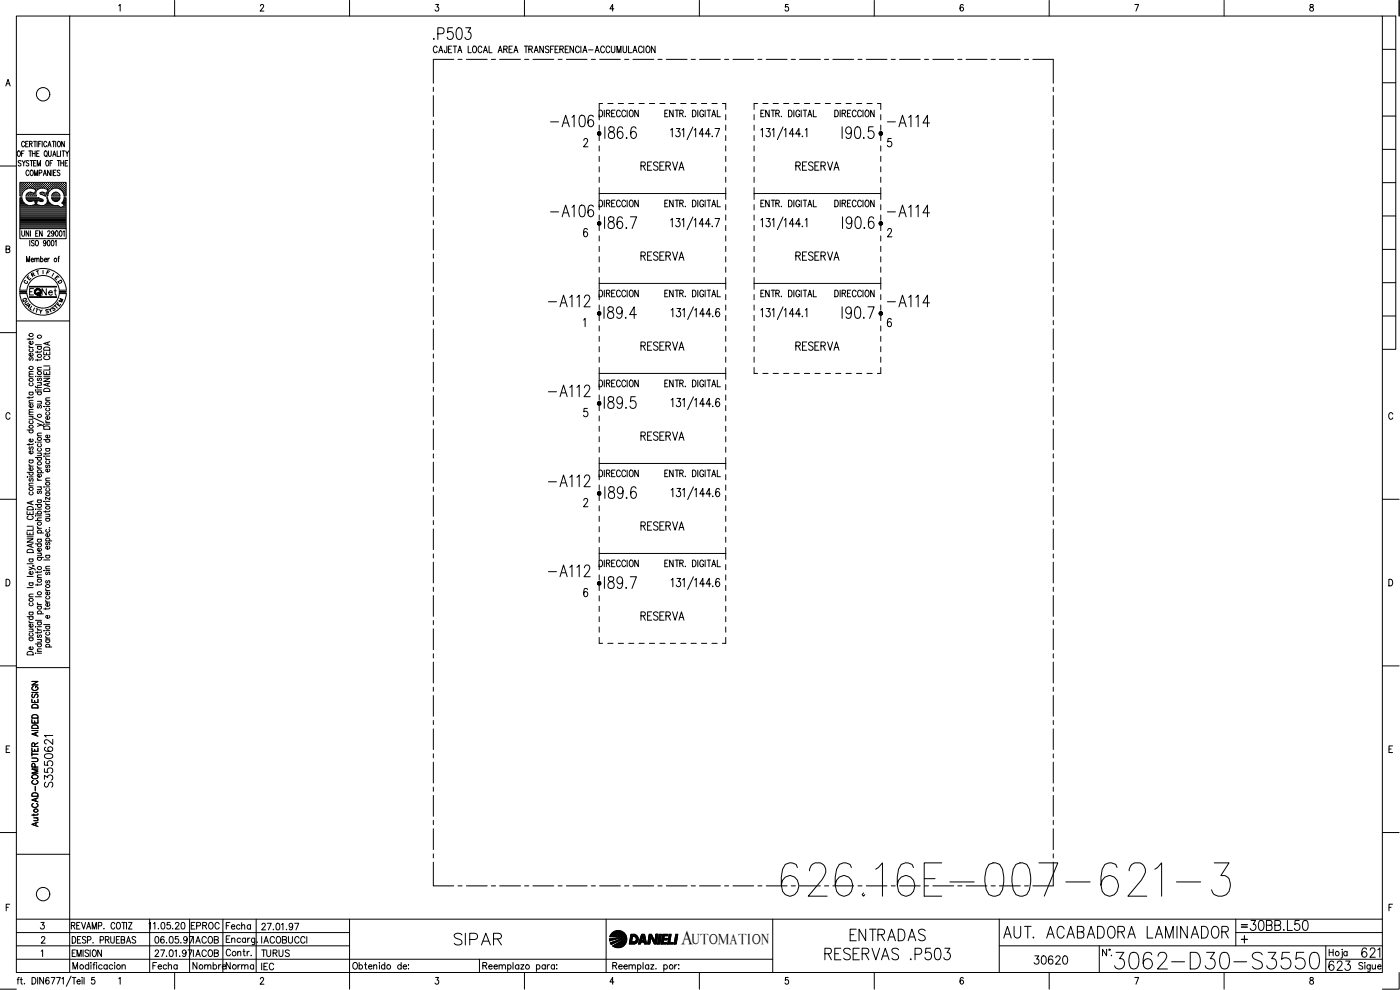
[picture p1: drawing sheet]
<svg xmlns="http://www.w3.org/2000/svg" width="420mm" height="297mm" viewBox="0 0 420 297" stroke-linecap="round" stroke-linejoin="round" font-family="sans-serif">
<defs><g id="words">
<text font-size="15.4" x="233.2" y="270.2">626.16E-007-621-3</text>
<text font-size="9.3" x="333.4" y="292.1">3062-D30-S3550</text>
<g font-size="7.1">
<text x="128.8" y="13.1">.P503</text>
<text x="164" y="39.2">-A106</text>
<text x="264.9" y="39.2">-A114</text>
<text x="164" y="66.3">-A106</text>
<text x="264.9" y="66.3">-A114</text>
<text x="163.3" y="93.1">-A112</text>
<text x="264.9" y="93.1">-A114</text>
<text x="163.3" y="120.3">-A112</text>
<text x="163.3" y="147.1">-A112</text>
<text x="163.3" y="174.3">-A112</text>
<text x="135.1" y="284.7">SIPAR</text>
<text x="254" y="283.6">ENTRADAS</text>
<text x="299.9" y="282.6">AUT. ACABADORA LAMINADOR</text>
<text x="246.2" y="289.3">RESERVAS .P503</text>
</g>
<text font-size="6.6" x="373.9" y="280.5">30BB.L50</text>
<g font-size="6.2">
<text x="309" y="290.7">30620</text>
<text x="397.6" y="292.5">623</text>
<text x="407.5" y="288.6">621</text>
</g>
<text font-size="5.9" x="204.4" y="283.3">A</text>
<g font-size="5.7">
<text x="191.2" y="52.2">RESERVA</text>
<text x="237.8" y="52.2">RESERVA</text>
<text x="191.2" y="79.4">RESERVA</text>
<text x="237.8" y="79.4">RESERVA</text>
<text x="191.2" y="106.2">RESERVA</text>
<text x="237.8" y="106.2">RESERVA</text>
<text x="191.2" y="133.3">RESERVA</text>
<text x="191.2" y="160.2">RESERVA</text>
<text x="191.2" y="187.3">RESERVA</text>
<text x="16.6" y="237.4" transform="rotate(-90 16.6 237.4)">S3550621</text>
</g>
<g font-size="5.3">
<text x="56.1" y="280.1">EPROC</text>
<text x="56.8" y="288.2">IACOB</text>
<text x="56.8" y="292.1">Nombre</text>
<text x="66.7" y="292.1">Norma</text>
<text x="77.3" y="288.2">TURUS</text>
</g>
<g font-size="4.9">
<text x="11.3" y="89.6">Net</text>
<text x="77.3" y="292.1">IEC</text>
</g>
<g font-size="4.4">
<text x="6.7" y="85.4">E</text>
<text x="207.6" y="283.3">UTOMATION</text>
</g>
<g font-size="4">
<text x="12.7" y="83.6">F</text>
<text x="6" y="86.4">C</text>
<text x="8.1" y="84.3">R</text>
<text x="6.3" y="92.8">U</text>
<text x="14.8" y="93.8">T</text>
</g>
<g font-size="3.5">
<text x="16.2" y="86.1">D</text>
<text x="371.5" y="279.4">=</text>
</g>
</g></defs>
<!-- layer: XR-FG100|CART -->
<g fill="none" stroke="#000" stroke-width=".3">
<path d="M4.9 4.8h410v287h-410zM20.9 4.8v287M35.6 1.7l.5-.4v2M52.4 .1v4.7M78.1 1.8l.4-.5h.3l.3 .4-1 1.6h1.1M104.9 .1v4.7M130.7 1.3h.9l-.5 .8a.6 .6 0 0 1 .5 1 .6 .6 0 0 1-1-.2M157.4 .1v4.7M184.2 2.7h-1.2l.9-1.4v2M209.9 .1v4.7M236.6 1.3h-.8l-.1 .9a.6 .6 0 0 1 .9 0 .6 .6 0 0 1-.1 .9 .6 .6 0 0 1-.9-.2M262.4 .1v4.7"/>
<path d="M289.1 1.6l-.3-.3a1.12 1.12 0 0 0-.1 2 .59 .59 0 0 0 .5-.8 .59 .59 0 0 0-1-.1l-.1 .3M314.9 .1v4.7M340.6 1.3h1.1l-.8 2M367.4 .1v4.7M393.2 1.4v.6a.82 .82 0 0 1 .9 .3 .82 .82 0 0 1-.1 .9 .65 .65 0 0 1-1-.4 .65 .65 0 0 1 .9-.7l.2-.3-.1-.4zM414.9 4.8h4v100h-4M414.9 14.8h4M419.9 .1v4.7M1.7 25.8l.7-2 .6 2M2 25.1h.8M414.9 34.8h4M414.9 24.8h4"/>
<path d="M0 49.8h4.9M4.9 40.3h16M5.4 45.4l.1-.1a.86 .86 0 0 1 .7 .8 .86 .86 0 0 1-.7 .8 1.09 1.09 0 0 1-.1-1.5zM6.1 56.6h.1M6.1 56h.1M6.1 55.4h.1M6.1 57.3h.1M6.1 57.9h.1M6.1 58.5h.1M6.1 59.8h.4M6.1 59.5h.4M6.3 57h.1"/>
<path d="M6.3 56.3h.1M6.3 55.7h.1M6.3 55.1h.1M6.3 57.6h.1M6.3 58.2h.1M6.3 48.4l-.3-.2-.5 .2 .1 .4 .6 .3 .1 .5-.3 .2-.5-.2M6.3 55v.1M6.3 55.6v.2M6.3 56.2v.2M6.3 56.9v.2M6.3 57.5v.2M6.3 58.2v.1"/>
<path d="M6.5 46h.4M6.6 58.8h-.6v-4.1h13.9v4.1h-.7M6.6 59.3h-.6v9.3h13.9v-9.3h-.7M6.6 56.6h.1M6.6 56h.1M6.6 55.4h.1M6.6 57.3h.1M6.6 57.9h.1M6.6 59.3a2.54 2.54 0 0 0 3.2 2.3M6.6 48.2l.5 .7 .5-.7M6.6 55.3v.1M6.6 55.9v.2"/>
<path d="M6.6 56.5v.2M6.6 57.2v.1M6.6 57.8v.2M6.9 57h.1M6.9 56.3h.1M6.9 55.7h.1M6.9 55.1h.1M6.9 55v.1M6.9 55.6v.2M6.9 56.2v.2M6.9 56.9v.2M7.1 48.9v.9"/>
<path d="M7.2 56.6h.2M7.2 56h.2M7.2 55.4h.2M7.2 45.3h-.7v1.6M7.3 55.3v.1M7.3 55.9v.2M7.3 56.5v.2M7.4 42.8a.47 .47 0 0 0-.6-.4 .47 .47 0 0 0-.3 .6v.4a.46 .46 0 0 0 .3 .7 .46 .46 0 0 0 .6-.5M7.5 56.3h.2M7.5 55.7h.2M7.5 55.1h.2M7.6 55v.1"/>
<path d="M7.6 55.6v.2M7.6 56.2v.2M7.7 43.2h.5M7.8 56.6h.1M7.8 56h.2M7.8 55.4h.2M7.9 55.3v.1M7.9 55.9v.2M7.9 56.5v.1M7.9 59.5h3.7M8 58.5h.1M8.1 59.8h4.4"/>
<path d="M8.2 56.3h.1M8.2 55.7h.1M8.2 55.1h.1M8.2 58.2h.1M8.2 55v.1M8.2 55.6v.2M8.2 56.2v.2M8.2 58.2v.1M8.5 42.4h-.8v1.7h.8M8.5 56h.1M8.5 55.4h.1M8.5 58.5h.1"/>
<path d="M8.5 57.9h.1M8.6 55.3v.1M8.6 55.9v.2M8.6 57.9v.1M8.6 58.4v.2M8.6 48.4a.41 .41 0 0 0-.6-.2 .41 .41 0 0 0 0 .6l.4 .2a.43 .43 0 0 1 .1 .7 .43 .43 0 0 1-.7-.1M8.6 45.3h.9M8.7 51.4l-.3-.4a.86 .86 0 0 0-.6 .9 .86 .86 0 0 0 .6 .8l.3-.4M8.8 56.3h.1M8.8 55.7h.1M8.8 55.1h.1M8.8 58.2h.1"/>
<path d="M8.8 43.2l.8-.2v-.5l-.8-.1v1.7M8.8 55v.1M8.8 55.6v.2M8.8 56.2v.1M8.8 58.2v.1M9 48.2h.8M9.1 45.3v1.6M9.1 56h.2M9.1 55.4h.2M9.1 57.9h.2M9.1 58.5h.2M9.1 51.3l.3-.3a.86 .86 0 0 1 .6 .9 .86 .86 0 0 1-.6 .8l-.4-.6z"/>
<path d="M9.2 55.3v.1M9.2 55.9v.2M9.2 57.8v.2M9.2 58.4v.2M9.2 43.2l.5 .9M9.4 57.7l-.9 .1-.7 1h3.1M9.4 55.7h.2M9.4 55.1h.2M9.4 58.2h.2M9.4 48.2v1.6M9.5 56.2l.1 .1M9.5 55v.1"/>
<path d="M9.5 55.6v.2M9.5 58.2v.1M9.7 46h.8M9.7 45.3v1.6M9.7 56h.2M9.7 55.4h.2M9.7 58.5h.2M9.8 56.5l1 .4-.4 1.1-1-.3M9.8 56.5a2.54 2.54 0 0 0-3.2 2.3M9.8 58h.1M9.8 55.3v.1M9.8 55.9v.2"/>
<path d="M9.8 58.4v.2M10.1 56.3h.1M10.1 55.7h.1M10.1 55.1h.1M10.1 58.2h.1M10.1 48.9h.4M10.1 42.4h.8M10.1 55v.1M10.1 55.6v.2M10.1 56.2v.2M10.1 58.2v.1M10.3 52.7v-1.7l.5 1.7 .5-1.7v1.7"/>
<path d="M10.4 56.6h.1M10.4 56h.1M10.4 55.4h.1M10.4 58.5h.1M10.5 55.3v.1M10.5 55.9v.2M10.5 56.5v.2M10.5 58.4v.2M10.5 57.9h.1M10.5 42.4v1.7M10.5 45.3v1.6M10.7 56.3h.1"/>
<path d="M10.7 55.7h.1M10.7 55.1h.1M10.8 55v.1M10.8 55.6v.2M10.8 56.2v.2M10.8 57h.1M10.8 48.2h-.7v1.6h.7M11 56.6h.2M11 56h.2M11 55.4h.2M11 46h.5M11.1 55.3v.1"/>
<path d="M11.1 55.9v.2M11.1 56.5v.2M11.1 42.4v1.7M11.2 49.8v-1.6l.4 1.6 .5-1.6v1.6M11.3 56.3h.2M11.3 55.7h.2M11.3 55.1h.2M11.4 55v.1M11.4 55.6v.2M11.4 56.2v.2M11.5 56.8a1.46 1.46 0 0 0-.5 2M11.5 59.3h-3.7l.7 1 .9 .1"/>
<path d="M11.5 59.3l.3 .1M11.6 43.2h.5M11.6 56h.2M11.6 55.4h.2M11.7 51.9l.7-.1 .1-.6-.8-.2v1.7M11.7 55.3v.1M11.7 55.9v.2M11.7 59.5l1 .3M11.8 45.3h-.8v1.6h.8M12 56.3h.1M12 55.7h.1M12 55.1h.1"/>
<path d="M12 55v.1M12 55.6v.2M12 56.2v.2M12.1 57.8v.4M12.1 58.3l1 .3M12.3 56h.1M12.3 55.4h.1M12.3 57.9h.1M12.4 42.4h-.8v1.7M12.4 55.3v.1M12.4 55.9v.2M12.4 57.8v.2"/>
<path d="M12.6 56.3h.1M12.6 55.7h.1M12.6 55.1h.1M12.6 58.2h.1M12.7 42.4v1.7M12.7 55v.1M12.7 55.6v.2M12.7 56.2v.1M12.7 58.2v.1M12.7 59.8l.3 .2-.1 .3-.7 .1M12.9 56h.2M12.9 55.4h.2"/>
<path d="M12.9 57.9h.2M13 52.7l.5-1.7 .4 1.7M13 55.3v.1M13 55.9v.2M13 57.8v.2M13 57.7l-.9 .1M13.2 52.1h.6M13.3 56.3h.1M13.3 55.7h.1M13.3 55.1h.1M13.3 58.2h.1M13.3 55v.1"/>
<path d="M13.3 55.6v.2M13.3 56.2v.2M13.3 58.2v.1M13.4 56.5l1 .4-.4 1.1-1-.3M13.4 56.5l-1-.1-1 .4M13.5 45.4l.1-.1a.86 .86 0 0 1 .6 .8 .86 .86 0 0 1-.6 .8 1.14 1.14 0 0 1-.1-1.5zM13.5 56h.2M13.5 55.4h.2M13.5 58.5h.2M13.6 55.3v.1M13.6 55.9v.2M13.6 58.4v.2"/>
<path d="M13.8 46.6l.3 .5M13.9 56.3h.1M13.9 55.7h.1M13.9 55.1h.1M13.9 58.2h.1M13.9 55v.1M13.9 55.6v.2M13.9 56.2v.2M13.9 58.2v.1M14 48.2h.1a.86 .86 0 0 1 .6 .8 .86 .86 0 0 1-.6 .8 1.14 1.14 0 0 1-.1-1.6zM14 42.8l-.3-.4a.86 .86 0 0 0-.6 .8 .86 .86 0 0 0 .6 .9l.3-.5M14.2 58.5h.1"/>
<path d="M14.2 56.6h.2M14.2 56h.2M14.2 55.4h.2M14.2 57.9h.2M14.3 55.3v.1M14.3 55.9v.2M14.3 56.5v.2M14.3 57.8v.2M14.3 57.3h.1M14.4 44.1l.5-1.7 .4 1.7M14.5 57h.1M14.5 56.3h.1"/>
<path d="M14.5 55.7h.1M14.5 55.1h.1M14.5 57.6h.1M14.6 45.3v1.4l.3 .2 .4-.2 .1-1.4M14.6 55v.1M14.6 55.6v.2M14.6 56.2v.2M14.6 56.9v.2M14.6 57.5v.1M14.6 43.5h.6M14.8 56.6h.2M14.8 56h.2"/>
<path d="M14.8 55.4h.2M14.9 55.3v.1M14.9 55.9v.2M14.9 56.5v.2M15 48.9h.5M15.1 51v1.7l-.8-1.7v1.7M15.2 56.3h.1M15.2 55.7h.1M15.2 55.1h.1M15.2 55v.1M15.2 55.6v.2M15.2 56.2v.2"/>
<path d="M15.5 56h.1M15.5 55.4h.1M15.5 56.5v.1M15.5 55.3v.1M15.5 55.9v.2M15.6 51v1.7M15.6 59.5h2.3M15.7 42.4h.8M15.8 48.2h-.8v1.6M15.8 56.3h.1M15.8 55.7h.1M15.8 55.1h.1"/>
<path d="M15.8 59.8h1.9M15.8 46.9l.5-1.6 .5 1.6M15.8 55v.1M15.8 55.6v.2M15.8 56.2v.2M15.9 58.2l-.1 .1M16 46.4h.6M16 51.8h.5M16.1 56h.2M16.1 55.4h.2M16.1 58.5h.2M16.1 42.4v1.7"/>
<path d="M16.2 55.3v.1M16.2 55.9v.2M16.2 58.4v.2M16.3 57.9l-.1 .1M16.4 55.7h.2M16.4 55.1h.2M16.4 58.2h.2M16.5 56.2l.1 .1M16.5 55v.1M16.5 55.6v.2M16.5 58.2v.1M16.7 56h.2"/>
<path d="M16.7 55.4h.2M16.7 57.9h.2M16.7 58.5h.2M16.7 42.4v1.7M16.8 51h-.8v1.7h.8M16.8 55.3v.1M16.8 55.9v.2M16.8 57.8v.2M16.8 58.4v.2M17.1 56.3h.1M17.1 55.7h.1M17.1 55.1h.1"/>
<path d="M17.1 58.2h.1M17.1 55v.1M17.1 55.6v.2M17.1 56.2v.2M17.1 58.2v.1M17.1 45.3v1.6h.8M17.2 48.2h.8M17.3 57.7l-1.1 .1-.7 1h2.5l-.2-.6-.6-.4M17.3 42.6l.3-.2a.86 .86 0 0 1 .6 .8 .86 .86 0 0 1-.6 .9l-.4-.7zM17.4 56h.1M17.4 55.4h.1M17.4 58.5h.1"/>
<path d="M17.4 55.3v.1M17.4 55.9v.2M17.4 58.4v.2M17.6 48.2v1.6M17.7 56.3h.1M17.7 55.7h.1M17.7 55.1h.1M17.7 56.6l1 .8 .5 1.4M17.7 55v.1M17.7 55.6v.2M17.7 56.2v.2M17.7 56.6a2.53 2.53 0 0 0-3.4 2.2l-1.2-.2"/>
<path d="M18 51.3a.42 .42 0 0 0-.6-.3 .42 .42 0 0 0-.1 .7l.4 .2a.43 .43 0 0 1 .2 .7 .43 .43 0 0 1-.7-.2M18 56.6h.2M18 56h.2M18 55.4h.2M18.1 55.3v.1M18.1 55.9v.2M18.1 56.5v.2M18.2 45.3v1.6M18.2 48.9h.9M18.2 48.2v1.6M18.3 56.3h.2M18.3 55.7h.2"/>
<path d="M18.3 55.1h.2M18.4 56.9l.1 .1M18.4 55v.1M18.4 55.6v.2M18.4 56.2v.2M18.6 56.6h.2M18.6 56h.2M18.6 55.4h.2M18.6 45.3h.8M18.7 57.2l.1 .1M18.7 55.3v.1M18.7 55.9v.2"/>
<path d="M18.7 56.5v.2M19 57h.1M19 56.3h.1M19 55.7h.1M19 55.1h.1M19 57.6h.1M19 45.3v1.6M19 55v.1M19 55.6v.2M19 56.2v.2M19 56.9v.2M19 57.5v.2"/>
<path d="M19.1 48.2v1.6M19.2 59.3l-.7 1.6M19.3 56.6h.1M19.3 56h.1M19.3 55.4h.1M19.3 57.3h.1M19.3 57.9h.1M19.3 59.8h.4M19.3 42.4v1.7l-.8-1.7v1.7M19.3 58.5h.1M19.3 59.5h.4M19.3 55.3v.1"/>
<path d="M19.3 55.9v.2M19.3 56.5v.2M19.3 57.2v.1M19.3 57.8v.2M19.3 58.4v.2M19.6 48.9h.4M19.6 57h.1M19.6 56.3h.1M19.6 55.7h.1M19.6 55.1h.1M19.6 57.6h.1M19.6 58.2h.1"/>
<path d="M19.6 55v.1M19.6 55.6v.2M19.6 56.2v.2M19.6 56.9v.2M19.6 57.5v.2M19.6 58.2v.1M19.7 45.3l.5 .7 .4-.7M20.2 46v.9M20.3 48.2h-.7v1.6h.7M414.9 54.8h4M414.9 44.8h4M1.8 74.7h1l.1-.7-1.1-.2v2l1.1-.2 .1-.5-.5-.4"/>
<path d="M6 68.6v3h13.9v-3M6.1 64.2h13.6M6.1 64h13.6M6.1 63.6h13.6M6.1 63.3h13.6M6.1 63h13.6M6.1 62.7h13.6M6.1 62.3h12M6.1 62h11.7M6.1 61.7h2.2M6.1 61.4h1.6M6.1 61.1h1.2"/>
<path d="M6.1 60.8h.9M6.1 60.4h.7M6.1 60.1h.5M6.1 64.6h13.6M6.1 64.9h13.6M6.1 65.2h13.6M6.1 65.5h13.6M6.1 65.9h13.6M6.1 66.2h13.6M6.1 66.5h13.6M6.1 66.8h13.6M6.1 67.1h13.6"/>
<path d="M6.1 67.4h13.6M6.1 67.8h13.6M6.1 68.1h13.6M6.1 68.4h13.6M6.5 69.2v1.2l.4 .5 .5-.5v-1.2M8 78.6v-1.7l.4 1.7 .5-1.7v1.7M8.3 60.1h1.7M8.6 69.2v1.7l-.8-1.7v1.7M8.9 72.1v1.7M9.1 69.2v1.7M9.4 77.9h.7l-.2-.4a.46 .46 0 0 0-.6 .5 .46 .46 0 0 0 .8 .3M9.4 60.4l1-.3 .2 1.2-.8 .3"/>
<path d="M9.8 61.7h2M10.2 72.3l-.3-.2-.4 .1v.6l.7 .3v.4l-.3 .3-.5-.3M10.4 77.8l.3-.3h.3v1.1M10.4 77.5v1.1M10.5 60.1h.6M10.5 60.4h.5M10.6 61.4h.4M10.6 60.8h.4M10.7 61.1h.2M10.7 70h.5M10.8 72.2l.2-.1a.86 .86 0 0 1 .6 .8 .86 .86 0 0 1-.6 .9 1.09 1.09 0 0 1-.2-1.6zM11 77.8l.3-.3h.3l.1 1.1"/>
<path d="M11.5 69.2h-.8v1.7h.8M11.6 60.1h1.3M12.2 77.7l.1-.2a.46 .46 0 0 1 .6 .5 .46 .46 0 0 1-.7 .3M12.2 60.4l-1-.3-.2 1.2a1.94 1.94 0 0 0 2.1 .3 1.94 1.94 0 0 0 1.1-1.9l-.2-.3 .3-.1a2.57 2.57 0 0 0 3.1 2.3M12.2 76.9v1.7M12.7 69.2v1.7l-.8-1.7v1.7M13.2 61.7h2.8M13.3 77.9h.7l-.1-.4a.46 .46 0 0 0-.6 .5 .46 .46 0 0 0 .7 .3M13.7 61.4h1.7M13.8 72.7l-.2 .4a.43 .43 0 0 1-.6-.5 .43 .43 0 0 1 .7-.3l.1 .8-.2 .6-.3 .1-.2-.3M14 61.1h1M14.2 60.8h.5"/>
<path d="M14.3 60.4h.2M14.3 69.6a.38 .38 0 0 1 .5-.3 .38 .38 0 0 1 .1 .6l-.6 1h.8M14.3 60.1h.1M14.4 72.2l.2-.1a.96 .96 0 0 1 0 1.7l-.4-.7zM14.4 77.5v1.1M14.9 77.5l-.5 .4M15.5 72.2l.2-.1a.92 .92 0 0 1 .5 .8 .92 .92 0 0 1-.5 .9l-.3-.7zM16 60.1h1.4M16.2 69.8l-.2 .4a.43 .43 0 0 1-.6-.5 .43 .43 0 0 1 .7-.2l.1 .7-.2 .6-.3 .1-.2-.3M16.6 72.4l.2-.3v1.7M16.8 69.3l.2-.1a.96 .96 0 0 1 0 1.7l-.4-.7zM17.2 60.4l.6-.5 .2-.6h-2.5l.7 1 1.1 .1"/>
<path d="M17.4 77.5h.4M17.4 61.7l.8 .6 1.1-.6M17.9 76.9l-.3 .1v1.6M17.9 69.3l.3-.1a.96 .96 0 0 1 0 1.7l-.4-.7zM18.3 62.3h1.4M18.6 60.9l.7 .8M18.8 60.8h.9M18.8 61.1h.9M18.9 62h.8M19 69.5l.3-.3v1.7M19 60.4h.7M19.1 60.1h.6"/>
<path d="M19.2 61.4h.5M19.4 61.7h.3M414.9 74.8h4M414.9 64.8h4M0 99.8h4.9M4.9 96.3h16M5.9 87a7 7 0 0 1 7-6.5 7 7 0 0 1 7 6.5M8.1 88.1a4.9 4.9 0 0 0 4.8 4.3 4.9 4.9 0 0 0 4.9-4.3h2.1a7 7 0 0 1-7 6.5 7 7 0 0 1-7-6.5h2.1M8.1 87a4.9 4.9 0 0 1 4.8-4.3 4.9 4.9 0 0 1 4.9 4.3M8.8 89.1h8.2M8.8 89.2h8.2M8.8 86.1h8.2"/>
<path d="M8.8 85.9h8.2M8.9 89.1h8M8.9 86h8M10.1 86.6h-1.2v1.9M10.9 92.6l.6 .2M11.2 92.7l-.3 1M11.9 92.9l.3 .6 .5-.5M12.2 93.5l-.1 .5M17.8 87.5h2.1v.2h-2.1M17.9 87.6h1.9M414.9 94.8h4M414.9 84.8h4"/>
<path d="M8.7 103.7l.1 .3 .4 .3M8.7 101.5v.5M8.7 119v.5M8.7 117.7h1.2M8.7 113.1h1.2M8.7 104.3h1.2M9 117.7a.57 .57 0 0 0 .2 .9 .57 .57 0 0 0 .7-.6l-.2-.3M9 114.9a.52 .52 0 0 0 0 .7 .52 .52 0 0 0 .7 0 .52 .52 0 0 0 0-.7M9 107.3l-.3 .3 .1 .4h.3l.2-.5 .4-.2 .2 .3-.2 .5M9 104.7a.52 .52 0 0 0 0 .7 .52 .52 0 0 0 .7 0 .52 .52 0 0 0 0-.7M9.7 106a.53 .53 0 0 1 0 .7 .53 .53 0 0 1-.7 .1 .53 .53 0 0 1-.1-.7l.3-.1v.9M9.7 102.4a.53 .53 0 0 1 0 .8 .53 .53 0 0 1-.7 0 .53 .53 0 0 1-.1-.7l.3-.1v.9"/>
<path d="M9.9 119l-.3 .3h-1.5M9.9 112.3h-1.1l-.1 .4 .4 .4M9.9 111.4l-1.1 .1-.1 .4 .4 .4M9.9 101.4v.3l-1.8 .1M10.6 117h.2zM10.6 115.9l.4 .4h1.4M10.6 117.6h1.8M10.6 103.4h1.8M10.7 113h.1M11.2 112.9h1.2M11.2 105.4v.5M11.2 107.8v.5"/>
<path d="M11.2 116v.5M11.2 117h1.2M11.2 114.8h1.2M11.2 111h1.2M11.2 104h1.2M11.5 117.6a.52 .52 0 0 0 0 .7 .52 .52 0 0 0 .7 0 .52 .52 0 0 0 0-.7M11.5 113.4l-.3 .3 .3 .5 .4-.7h.5v.4l-.2 .3M11.5 104a.52 .52 0 0 0 0 .7 .52 .52 0 0 0 .7 0 .52 .52 0 0 0 0-.7M12.1 114.8l.3 .4v.4h-1.2M12.4 110.2l-1.1 .1-.1 .3 .4 .4M12.4 107.7v.3h-1.8M12.4 105.3l-.3 .3h-1.5"/>
<path d="M13.1 113.5h1.8l-1.8 1h1.8M13.1 111.4v.9h1.8v-.9M13.1 105.5v1h1.8v-1M13.1 112.9h1.8M13.1 109.8h1.8M13.2 116.8a.99 .99 0 0 1 1.1-.3 .99 .99 0 0 1 .6 1h-1.8zM13.2 104.4a1.01 1.01 0 0 1 1.1-.3 1.01 1.01 0 0 1 .6 1h-1.8zM13.5 106.9a.53 .53 0 0 0-.4 .6 .53 .53 0 0 0 .7 .4h.5a.53 .53 0 0 0 .6-.4 .53 .53 0 0 0-.4-.6M14 105.9v.6M14 111.8v.5M14.4 102.7v.7M14.4 115.1v.7"/>
<path d="M14.9 119.4l-1.1 .1-.1 .3 .4 .3M14.9 114.9l-1.8 .5 1.8 .6M14.9 110.2v.8h-1.8M14.9 102.5l-1.8 .6 1.8 .5M3 124.3a.63 .63 0 0 0-.8-.5 .63 .63 0 0 0-.4 .8v.4a.63 .63 0 0 0 .4 .8 .63 .63 0 0 0 .8-.5M8.1 129h1.8M8.7 139.3l.1 .3 .4 .3M8.7 139.9h1.2M8.7 138h1.2M8.7 133.1v.5M8.7 125h1.2M8.7 124.4h1.2"/>
<path d="M8.7 120.9h1.2M9 138a.52 .52 0 0 0 0 .8 .52 .52 0 0 0 .7 0 .52 .52 0 0 0 0-.8M9 134.1l-.3 .3 .3 .5 .4-.8h.5v.5l-.2 .3M9 129a.52 .52 0 0 0 0 .8 .52 .52 0 0 0 .7 0 .52 .52 0 0 0 0-.8M9 126.3a.57 .57 0 0 0 .2 .9 .57 .57 0 0 0 .7-.6l-.2-.3M9.6 125l.3 .4v.4h-1.2M9.7 135.3a.53 .53 0 0 1 0 .7 .53 .53 0 0 1-.7 .1 .53 .53 0 0 1-.1-.7l.3-.1v.9M9.7 131.7a.52 .52 0 0 1 0 .7 .52 .52 0 0 1-.7 .1 .52 .52 0 0 1-.1-.7l.3-.1v.9M9.7 121.4a.53 .53 0 0 1 0 .7 .53 .53 0 0 1-.7 0 .53 .53 0 0 1-.1-.7h.3v.8M9.9 133v.3l-1.8 .1M9.9 123.6l-1.1 .1-.1 .4 .4 .3M9.9 122.8l-1.1 .1-.1 .4 .4 .3"/>
<path d="M9.9 120.1l-1.1 .1-.1 .4 .4 .3M10.3 125.5l2.7 1.3M10.6 137.3h1.8M10.7 132.6v.1zM11.2 139.9l.1 .3 .4 .2M11.2 127.1l1.2 .4-1.2 .4M11.2 136h1.2M11.2 132.7h1.2M11.2 130.8h1.2M11.2 120.4h1.2M11.5 137.3l-.2 .1a.56 .56 0 0 0 .5 .7 .56 .56 0 0 0 .6-.7l-.2-.1M11.5 134.5a.52 .52 0 0 0 0 .7 .52 .52 0 0 0 .7 0 .52 .52 0 0 0 0-.7"/>
<path d="M11.5 133.2a.52 .52 0 0 0 0 .7 .52 .52 0 0 0 .7 0 .52 .52 0 0 0 0-.7M11.5 121.7l-.3 .2 .3 .6 .4-.8h.5v.5l-.2 .3M12.1 136l.3 .3v.4h-1.2M12.1 120.4l.3 .4v.3l-1.2 .1M12.4 129.9l-1.1 .1-.1 .4 .4 .4M12.4 127.5l.6 .2v.3M13.1 136.8h.2zM13.1 121.9h.2zM13.1 131.9h1.8M13.2 128.1a.99 .99 0 0 1 1.1-.3 .99 .99 0 0 1 .6 1h-1.8zM13.2 127.2v.1zM13.7 137.3l.1 .4 .5 .2"/>
<path d="M13.7 126.2l.3 .5h.3M13.7 135.9v.5M13.7 137.9h1.2M13.7 136.8h1.2M13.7 134.6h1.2M13.7 127.2h1.2M13.7 126.7h1.2M13.7 121.9h1.2M13.7 120.1h1.2M14 139.6l-.3 .2 .3 .5 .4-.7h.5v.4l-.2 .3M14 138.3l-.2 .1a.56 .56 0 0 0 .5 .7 .56 .56 0 0 0 .6-.7l-.2-.1M14 134.6l-.2 .1a.56 .56 0 0 0 .5 .7 .56 .56 0 0 0 .6-.7l-.2-.1"/>
<path d="M14 131.9l-.2 .1a.55 .55 0 0 0 .5 .7 .55 .55 0 0 0 .6-.7l-.2-.1M14 123.7l-.2 .2a.56 .56 0 0 0 .5 .7 .56 .56 0 0 0 .6-.7l-.2-.2M14 122.5l-.2 .1a.56 .56 0 0 0 .5 .7 .56 .56 0 0 0 .6-.7l-.2-.1M14.7 130.5l.2 .2a.53 .53 0 0 1-.6 .7 .53 .53 0 0 1-.4-.8l.4-.1v.9M14.7 125l.2 .1a.53 .53 0 0 1-.6 .8 .53 .53 0 0 1-.4-.8l.4-.1v.8M14.9 135.8l-.3 .4h-1.5M418 124.3a.63 .63 0 0 0-.8-.5 .63 .63 0 0 0-.4 .8v.4a.63 .63 0 0 0 .4 .8 .63 .63 0 0 0 .8-.5M0 149.8h4.9M8.1 159.5v1h1.8v-1M8.1 153.4v1h1.8v-1M8.1 143.1h.2zM8.1 157.9h1.8"/>
<path d="M8.1 141.7h1.8M8.2 152.3a.99 .99 0 0 1 1.1-.3 .99 .99 0 0 1 .6 1h-1.8zM8.6 154.8a.56 .56 0 0 0-.5 .7 .56 .56 0 0 0 .7 .4h.4a.57 .57 0 0 0 .7-.4 .57 .57 0 0 0-.4-.7M8.7 145.8h1.2M8.7 143.1h1.2M9 147.6a.52 .52 0 0 0 0 .7 .52 .52 0 0 0 .7 0 .52 .52 0 0 0 0-.7M9 143.6l-.3 .3 .3 .5 .4-.7h.5v.4l-.2 .3M9 141.7l-.2 .1a.56 .56 0 0 0 .5 .8 .56 .56 0 0 0 .6-.8l-.2-.1M9 153.8v.6M9 159.9v.6M9.3 150.5v.7M9.7 140.3a.51 .51 0 0 1 0 .7 .51 .51 0 0 1-.7 .1 .51 .51 0 0 1-.1-.7l.3-.1v.9"/>
<path d="M9.9 158.2v.9h-1.8M9.9 150.3l-1.8 .6 1.8 .6M9.9 145l-1.1 .1-.1 .3 .4 .4M10.6 152.8h.2zM10.6 151.4h1.8M10.6 156.2h1.8M10.6 154.2h1.8M10.7 154.8h.1M11.2 157.9l.1 .4 .4 .2M11.2 143.5l.1 .4 .4 .2M11.2 146.1h1.2M11.2 159.9h1.8"/>
<path d="M11.2 158.5h1.2M11.2 154.8h1.2M11.2 152.8h1.2M11.2 150h1.2M11.2 144.1h1.2M11.2 141.8h1.8M11.2 140.4h1.2M11.5 159.9a.52 .52 0 0 1 0-.7 .52 .52 0 0 1 .7 0 .52 .52 0 0 1 0 .7M11.5 154.2l-.2-.1a.56 .56 0 0 1 .5-.8 .56 .56 0 0 1 .6 .8l-.2 .1M11.5 151.4a.52 .52 0 0 0 0 .7 .52 .52 0 0 0 .7 0 .52 .52 0 0 0 0-.7M11.5 150a.57 .57 0 0 0 .2 1 .57 .57 0 0 0 .7-.7l-.2-.3M11.5 147.3l-.3 .3 .1 .4h.3l.3-.6 .3-.1 .2 .3-.2 .5"/>
<path d="M11.5 141.8a.52 .52 0 0 1 0-.7 .52 .52 0 0 1 .7 0 .52 .52 0 0 1 0 .7M12.1 146.1l.3 .3v.4l-1.2 .1M12.2 142.3a.53 .53 0 0 1 0 .7 .53 .53 0 0 1-.7 .1 .53 .53 0 0 1-.1-.7l.3-.1v.9M12.4 155.4l-1.1 .1-.1 .3 .4 .4M13.1 146.1h.2zM13.2 150.5h.1M13.7 150.9l.1 .3 .5 .2M13.7 153.2v.5M13.7 155.6h1.2M13.7 154.3h1.2M13.7 151.4h1.2M13.7 150.4h1.2"/>
<path d="M13.7 147.9h1.2M13.7 146.1h1.2M13.7 144.3h1.2M14 158.9l-.2 .1a.56 .56 0 0 0 .5 .7 .56 .56 0 0 0 .6-.7l-.2-.1M14 155.6l-.2 .1a.56 .56 0 0 0 .5 .7 .56 .56 0 0 0 .6-.7l-.2-.1M14 147.9l-.2 .1a.56 .56 0 0 0 .5 .7 .56 .56 0 0 0 .6-.7l-.2-.1M14 146.6l-.2 .1a.55 .55 0 0 0 .5 .7 .55 .55 0 0 0 .6-.7l-.2-.1M14.6 154.3l.3 .3v.4l-1.2 .1M14.7 140.7l.2 .2a.54 .54 0 0 1-.6 .7 .54 .54 0 0 1-.4-.8l.4-.1v.9M14.9 158.3l-.1 .1M14.9 153.2l-.3 .3h-1.5M14.9 149.2v.7l-1.2-.7v.7"/>
<path d="M14.9 143.5h-1.1l-.1 .4 .4 .4M414.9 149.8h5M1.8 173.8a1.01 1.01 0 0 1 1.2 1 1.01 1.01 0 0 1-1.2 1zM8.1 161.7h1.8l-1.8 1h1.8M8.1 176.3h1.8M8.1 173h1.8M8.1 169.1h1.8M8.1 161.1h1.8M8.2 165.1a.99 .99 0 0 1 1.1-.3 .99 .99 0 0 1 .6 1h-1.8zM8.7 170.1l1.2 .4-1.2 .5M8.7 179.1h1.2M8.7 174.9h1.2"/>
<path d="M8.7 167.7h1.2M9 174.9l-.2 .1a.56 .56 0 0 0 .5 .7 .56 .56 0 0 0 .6-.7l-.2-.1M9 167.7a.52 .52 0 0 0 0 .8 .52 .52 0 0 0 .7 0 .52 .52 0 0 0 0-.8M9.3 163.4v.7M9.7 171.5a.53 .53 0 0 1 0 .7 .53 .53 0 0 1-.7 .1 .53 .53 0 0 1-.1-.7l.3-.1v.9M9.9 169.7l.4 .2M9.9 178.3h-1.1l-.1 .4 .4 .4M9.9 170.5l.6 .3v.3M9.9 163.1l-1.8 .6 1.8 .6M10.6 179.1h1.8M10.6 163.2h1.8M11.2 171.4v.5"/>
<path d="M11.2 175.2v.5M11.2 173.8h1.2M11.2 173.3h1.2M11.2 167.2h1.8M11.2 166h1.2M11.2 161.8h1.2M11.5 173.8a.52 .52 0 0 0 0 .8 .52 .52 0 0 0 .7 0 .52 .52 0 0 0 0-.8M11.5 167.2a.52 .52 0 0 0 0 .8 .52 .52 0 0 0 .7 0 .52 .52 0 0 0 0-.8M11.5 163.2a.52 .52 0 0 0 0 .7 .52 .52 0 0 0 .7 0 .52 .52 0 0 0 0-.7M11.5 161.8a.52 .52 0 0 0 0 .7 .52 .52 0 0 0 .7 0 .52 .52 0 0 0 0-.7M12.1 166l.3 .3v.4h-1.2M12.2 164.5a.53 .53 0 0 1 0 .7 .53 .53 0 0 1-.7 .1 .53 .53 0 0 1-.1-.7l.3-.1v.9"/>
<path d="M12.4 175.1l-.3 .4h-1.5M12.4 172.5l-1.1 .1-.1 .4 .4 .3M12.4 171.4v.2l-1.8 .1M13.1 168h1.8M13.2 171.2h.1M13.7 176.6l.1 .4 .5 .2M13.7 177.2h1.2M13.7 171.2h1.2M13.7 170.7h1.2M13.7 166.6h1.2M13.7 162.3h1.8M14 178.9l-.2 .2a.55 .55 0 0 0 .5 .6 .55 .55 0 0 0 .6-.6l-.2-.2"/>
<path d="M14 174.2l-.3 .3 .1 .4h.3l.3-.6 .3-.1 .2 .3-.2 .4M14 171.6l-.3 .3 .1 .5h.3l.3-.7 .3-.1 .2 .3-.2 .5M14 166.6l-.2 .1a.56 .56 0 0 0 .5 .8 .56 .56 0 0 0 .6-.8l-.2-.1M14 162.7l-.3 .3 .1 .4h.3l.3-.6 .3-.1 .2 .3-.2 .5M14 162.3l-.2-.1a.56 .56 0 0 1 .5-.8 .56 .56 0 0 1 .6 .8l-.2 .1M14.7 177.6a.54 .54 0 0 1 .1 .8 .54 .54 0 0 1-.8 0l-.3-.5 .6-.3v.9M14.7 163.9a.53 .53 0 0 1 .1 .8 .53 .53 0 0 1-.8 0l-.3-.5 .6-.3v.8M14.7 160.1l.2 .2a.53 .53 0 0 1-.6 .7 .53 .53 0 0 1-.4-.8l.4-.1v.9M14.9 169.9l-1.1 .1-.1 .3 .4 .4M416.8 173.8a1.01 1.01 0 0 1 1.2 1 1.01 1.01 0 0 1-1.2 1zM0 199.8h4.9M8.1 185h1.8"/>
<path d="M8.2 195.7a1.16 1.16 0 0 1 1.7 .3v.5h-1.8zM8.7 186.3l.1 .3 .4 .2M8.7 191.4h1.2M8.7 188.8h1.2M8.7 186.8h1.2M8.7 183.7h1.2M9 191.4a.52 .52 0 0 0 0 .7 .52 .52 0 0 0 .7 0 .52 .52 0 0 0 0-.7M9 190a.52 .52 0 0 0 0 .7 .52 .52 0 0 0 .7 0 .52 .52 0 0 0 0-.7M9 185a.52 .52 0 0 0 0 .8 .52 .52 0 0 0 .7 0 .52 .52 0 0 0 0-.8M9 183.7a.57 .57 0 0 0 .2 .9 .57 .57 0 0 0 .7-.6l-.2-.3M9 180.9a.52 .52 0 0 0 0 .7 .52 .52 0 0 0 .7 0 .52 .52 0 0 0 0-.7M9.6 188.8l.3 .3v.4l-1.2 .1"/>
<path d="M9.7 194.1a.51 .51 0 0 1 0 .7 .51 .51 0 0 1-.7 0 .51 .51 0 0 1-.1-.6l.3-.1v.8M9.7 187.3a.52 .52 0 0 1 0 .7 .52 .52 0 0 1-.7 .1 .52 .52 0 0 1-.1-.7l.3-.1v.9M10.6 193.2h1.8M10.6 186.1h1.8M10.7 196h.1M10.7 187.9v.2zM11.2 188.5l.1 .3 .4 .2M11.2 180.8l.1 .4 .4 .2M11.2 196h1.2M11.2 195.4h1.2M11.2 191.9h1.2M11.2 189.6v.5"/>
<path d="M11.2 189h1.2M11.2 188h1.2M11.2 186.6h1.2M11.2 184.2h1.8M11.2 181.9h1.2M11.2 181.4h1.2M11.5 193.2a.52 .52 0 0 0 0 .7 .52 .52 0 0 0 .7 0 .52 .52 0 0 0 0-.7M11.5 190.5l-.3 .3 .1 .4h.3l.3-.6 .3-.1 .2 .3-.2 .5M11.5 186.6a.52 .52 0 0 0 0 .8 .52 .52 0 0 0 .7 0 .52 .52 0 0 0 0-.8M11.5 184.2a.52 .52 0 0 1 0-.8 .52 .52 0 0 1 .7 0 .52 .52 0 0 1 0 .8M11.5 181.9a.52 .52 0 0 0 0 .7 .52 .52 0 0 0 .7 0 .52 .52 0 0 0 0-.7M12.1 191.9l.3 .4v.3l-1.2 .1"/>
<path d="M12.4 194.7h-1.1l-.1 .4 .4 .3M12.4 189.5l-.3 .4h-1.5M13.1 189.2h.2zM13.1 187.4h1.8M13.7 190.9l.3 .5 .3 .1M13.7 180.1l.1 .4 .5 .2M13.7 194.1h1.8M13.7 192h1.2M13.7 191.5h1.2M13.7 189.2h1.2M13.7 187.9h1.2M13.7 182.4v.5"/>
<path d="M13.7 180.7h1.2M14 194.1l-.2-.1a.55 .55 0 0 1 .5-.7 .55 .55 0 0 1 .6 .7l-.2 .1M14 192l-.2 .1a.56 .56 0 0 0 .5 .7 .56 .56 0 0 0 .6-.7l-.2-.1M14 189.7l-.2 .2a.56 .56 0 0 0 .5 .7 .56 .56 0 0 0 .6-.7l-.2-.2M14 187.9l-.2 .1a.56 .56 0 0 0 .5 .8 .56 .56 0 0 0 .6-.8l-.2-.1M14.7 184.6a.54 .54 0 0 1 .1 .8 .54 .54 0 0 1-.8 0l-.3-.5 .6-.3v.9M14.7 181.1l.2 .1a.54 .54 0 0 1-.6 .7 .54 .54 0 0 1-.4-.8h.4v.8M14.9 182.4l-.3 .3h-1.5M414.9 199.8h5M4.9 200.3h16M9.6 215.9v1h1.8v-1M9.6 209.8v1h1.8v-1"/>
<path d="M9.6 204.5h1.8l-1.8 1h1.8M9.6 219.2h1.8M9.6 207.8h1.8M9.7 217.8a1 1 0 0 1 1.1-.3 1 1 0 0 1 .6 1.1h-1.8zM9.7 214.7a1 1 0 0 1 1.1-.2 1 1 0 0 1 .6 1h-1.8zM9.7 211.6a1 1 0 0 1 1.1-.2 1 1 0 0 1 .6 1h-1.8zM9.8 208.2l-.2 .4 .2 .7 .4-.1 .5-.9 .6 .1 .1 .5-.3 .4M10 206a.61 .61 0 0 0-.4 .7 .61 .61 0 0 0 .6 .5h.5a.61 .61 0 0 0 .7-.6 .61 .61 0 0 0-.7-.6v.4M10.4 210.2v.6M10.4 216.3v.6M11.4 219.7l-1.8 .5 1.8 .7M1.9 224.7h.6"/>
<path d="M2.9 223.8h-1v2h1M9.6 227.4h1.2l.6 .5-.3 .6h-1.5M9.6 224.4v1h1.8M9.6 226.3h1.8M9.6 225.7v1.1M9.7 238.2a1 1 0 0 1 1.1-.3 1 1 0 0 1 .6 1h-1.8zM9.8 232.6a.89 .89 0 0 1 1-.1 .89 .89 0 0 1 .5 .9 .89 .89 0 0 1-1.1 .4 .89 .89 0 0 1-.5-1zM10 234.1a.61 .61 0 0 0-.4 .7 .61 .61 0 0 0 .6 .5h.5a.61 .61 0 0 0 .7-.4 .61 .61 0 0 0-.5-.8M10.4 224l-.1-1h-.6l-.1 1h1.8M10.5 230.2l-.1-1-.7-.1-.1 1.1h1.8M10.8 239.6v.8M11.4 239.4l-1.8 .6 1.8 .6"/>
<path d="M11.4 230.7h-1.8l1.8 .7-1.8 .6h1.8M416.9 224.7h.6M417.9 223.8h-1v2h1M0 249.8h4.9M4.9 256.3h16M10 241.1a.61 .61 0 0 0-.4 .7 .61 .61 0 0 0 .6 .5h.5a.61 .61 0 0 0 .7-.5 .61 .61 0 0 0-.5-.7M10.2 245.4h1.2M10.2 244.2v.6M10.8 247v.7M11 245.4l.4 .4-.1 .4h-1.1M11.4 246.7l-1.8 .6 1.8 .7M11.4 244.2l-.1 .3h-1.7"/>
<path d="M414.9 249.8h5M1.9 272.2h.6M2.9 271.3h-1v2M4.9 275.8h410M4.9 279.8h100M44.9 275.8v16M56.9 275.8v16M66.9 275.8v16M76.9 275.8v16M104.9 275.8v21M181.9 275.8v16M183.7 279.9h3.6"/>
<path d="M183.8 279.8h3.4M184 279.7h3M184.2 279.6h2.6M184.4 279.4h2.1M184.9 279.3h1.2M231.9 275.8v16M299.9 275.8v16M370.9 279.8h44M416.9 272.2h.6M417.9 271.3h-1v2M0 296.8h4.9M4.9 283.8h100"/>
<path d="M4.9 287.8h227M5.2 293.9h.5M5.8 293.3l-.3 .1-.1 .3v1.6M6.1 293.9h.6M6.3 293.3v1.6l.1 .3 .4 .1M7.3 295l.1 .2M9.6 293.3a1.01 1.01 0 0 1 1.2 1 1.01 1.01 0 0 1-1.2 1zM11.3 293.3v2M13.1 293.3v2l-1.2-2v2M14.7 293.5l-.5-.2a1.12 1.12 0 0 0 .1 2 .59 .59 0 0 0 .5-.9 .59 .59 0 0 0-1-.1l-.1 .3M15.4 293.3h1.1l-.8 2M17 293.3h1.1l-.8 2"/>
<path d="M18.6 293.7l.4-.4v2M21.3 292.9l-1.4 3M21.7 293.3h1.1M22.2 293.3v2M23.1 294.5h1l-.1-.4a.57 .57 0 0 0-.8 .1 .57 .57 0 0 0 .1 .8 .57 .57 0 0 0 .8 0M24.6 293.3v.1zM24.6 293.9v1.4M25.2 293.3v2M28.4 293.3h-.8l-.1 .8a.62 .62 0 0 1 .9 0 .62 .62 0 0 1-.1 1 .62 .62 0 0 1-.9-.2M35.6 293.7l.5-.4v2M52.4 291.8v5M78.1 293.8l.4-.5h.3l.3 .4-.2 .6-.8 1h1.1"/>
<path d="M130.7 293.3h.9l-.5 .7a.62 .62 0 0 1 .5 1 .62 .62 0 0 1-1-.1M143.9 287.8v4M157.4 291.8v5M182.9 281.8h1.8M182.9 282h1.3M182.9 282.1h.8M182.9 282.3h.3M182.9 281.7l.1 .6M183 281.7h2.2M183 280.9h4.9M183.1 280.7h4.8M183.2 282.9l.2 .5 3.1-1.5-.1-.1-3.3 1.1h1.3"/>
<path d="M183.2 280.6h4.6M183.2 283.1h.9M183.3 280.5h4.4M183.3 283.2h.6M183.3 280.4h4.4M183.4 283.3h.2M183.4 280.2h4.1M183.5 282.8h1.2M183.6 280.1h3.9M183.8 282.6h1.2M183.9 283.9h3.2M184 283.7h3.2"/>
<path d="M184 281.6h1.7M184.1 284h2.8M184.2 282.5h1.1M184.2 294.6h-1.2l.9-1.3v2M184.2 283.6h3.2M184.4 284.1h2.2M184.5 283.4h3M184.6 282.4h.9M184.7 284.3h1.6M184.7 283.3h2.9M185 282.3h.8M185 283.2h2.7"/>
<path d="M185 281.4h1.1M185.2 283.1h2.5M185.3 282.1h.8M185.4 282.9h2.4M185.7 282h.7M185.7 282.8h2.2M185.8 281.2h.8M185.9 282.6h2.1M185.9 281.3l.2 .2-3.2 .8M185.9 281.3l-3 .4M186.1 281.8h.3M186.1 282.5h1.9"/>
<path d="M186.2 281.5l1.1-.2-.9 .4zM186.3 281.6h.3M186.4 282.4h1.6M186.4 281.4h.6M186.6 282.3h1.4M186.6 282h1.5M186.8 281.8h1.3M186.8 282.1h1.3M186.9 281.2h.3M186.9 281.3h.3M187.1 281.7h1M187.4 281.6h.7"/>
<path d="M187.5 281.3h.5M187.6 281.4h.4M187.7 281h-4.7h2.7l.2 .2M187.9 281.2h.1M188 281l-2.1 .2M188 280.9a2.6 2.6 0 0 0-2.5-1.7 2.6 2.6 0 0 0-2.5 1.8M188 281.1l-1.4 .8 .2 .2-2.9 1.7M188 281.1a2.6 2.6 0 0 1-1.1 2.9 2.6 2.6 0 0 1-3-.2M188.8 283.2h1.8M188.9 282.9h2.2M188.9 283.1h2M188.9 282.6h2.4"/>
<path d="M188.9 282.8h2.3M189 282.4h.6M189 282.5h.6M189 282.3h.6M189.1 282h.6M189.1 282.1h.5M189.1 281.8h.6M189.1 281.7h.6M189.1 281.6h.6M189.1 281.4h.6M189.2 281.3h.6M189.2 281.2h.6"/>
<path d="M189.2 281h.6M189.2 280.9h2.1M189.3 280.7h1.8M189.3 280.6h1.7M189.3 280.5h1.5M189.3 280.4h1.2M189.8 281a.9 .9 0 0 1 1.1 .5v.5l-.3 .4-1 .2zM190.4 283.3a1.49 1.49 0 0 0 1.2-1.5 1.49 1.49 0 0 0-1.3-1.5h-.9l-.6 3h1.5M190.4 281h.9M190.5 282.5h.9M190.7 281.2h.7M190.7 282.4h.7"/>
<path d="M190.8 281.3h.7M190.8 282.3h.7M190.9 281.4h.6M190.9 281.6h.6M190.9 282.1h.6M191 281.8h.6M191 281.7h.6M191 282h.6M191.6 283.2h.6M191.6 283.1h.7M191.7 282.9h.6M191.7 282.8h.7"/>
<path d="M191.8 282.6h2.1M191.8 282.5h2.1M191.9 282.4h1.9M191.9 282.3h1.9M191.9 282.1h.7M192 282h.6M192.1 281.8h.6M192.1 281.7h.6M192.2 281.6h.5M192.2 281.4h.6M192.2 281.3h.6M192.3 281.2h.6"/>
<path d="M192.3 281h1.3M192.4 280.9h1.1M192.4 280.7h1.1M192.4 280.6h1.1M192.5 280.5h1M192.5 280.4h.9M192.6 280.3h.8l.7 3h-.7l-.1-.7h-.9l-.2 .7h-.6zM193 281l.2 1.2h-.6zM193 281.3h.6M193 281.2h.6M193 281.4h.7M193.1 281.7h.6"/>
<path d="M193.1 281.6h.6M193.1 281.8h.7M193.2 282h.6M193.2 282.1h.6M193.3 282.8h.6M193.3 282.9h.7M193.4 283.1h.6M193.4 283.2h.6M194.4 283.2h.6M194.4 282.9h.7M194.4 283.1h.6M194.5 282.6h.6"/>
<path d="M194.5 282.8h.6M194.5 282.4h.7M194.5 282.5h.6M194.6 282.1h.6M194.6 282.3h.6M194.6 281.8h.6M194.6 282h.6M194.6 281.7h.7M194.7 281.6h.6M194.7 281.4h.6M194.7 281.3h.6M194.7 281.2h1.2"/>
<path d="M194.8 281h1M194.8 280.9h1M194.8 280.7h.9M194.8 280.6h.9M194.9 280.5h.7M194.9 280.4h.6M194.9 280.3l-.5 3M195.5 281.3h.5M195.5 281.4h.5M195.6 281.6h.5M195.6 281.7h.6M195.7 281.8h.5"/>
<path d="M195.7 282h.6M195.8 282.1h.5M195.9 282.3h.5M196 282.4h1.1M196 282.5h1.1M196.1 282.6h1M196.1 282.8h1M196.2 282.9h.9M196.3 283.1h.7M196.3 283.2h.7M196.6 282.1h.6M196.6 282.3h.5"/>
<path d="M196.6 281.8h.6M196.6 282h.6M196.6 281.7h.6M196.6 281.6h.7M196.7 281.4h.6M196.7 281.3h.6M196.7 281.2h.7M196.7 281h.7M196.8 280.9h.6M196.8 280.7h.6M196.8 280.6h.6M196.8 280.3l-.3 2.1-1-2.1h-.6l-.5 3h.6l.4-2.1 1 2.1h.6l.5-3h-.7h.7"/>
<path d="M196.8 280.5h.6M196.8 280.4h.7M197.4 283.1h.6M197.4 283.2h.6M197.4 282.8h.7M197.4 282.9h.7M197.5 282.5h.6M197.5 282.6h.6M197.5 282.4h.7M197.6 282.1h.6M197.6 282.3h.6M197.6 281.8h.6"/>
<path d="M197.6 282h.6M197.7 281.7h.5M197.7 281.6h.6M197.7 281.4h.6M197.7 281.3h.6M197.7 281.2h.6M197.7 281h.7M197.8 280.9h.6M197.8 280.7h.6M197.8 280.6h.7M197.8 280.5h.7M197.9 280.3h.6l-.5 3h-.6z"/>
<path d="M197.9 280.4h.6M198.4 283.1h1.6M198.4 283.2h1.6M198.5 282.8h.5M198.5 282.9h1.6M198.5 282.5h.6M198.5 282.6h.6M198.5 282.3h.6M198.5 282.4h.6M198.6 282h1.6M198.6 282.1h.5M198.6 281.8h1.6"/>
<path d="M198.6 281.7h1.7M198.7 281.6h1.6M198.7 281.4h.6M198.7 281.3h.6M198.8 281.2h.5M198.8 281h.5M198.8 280.9h.5M198.8 280.7h1.6M198.8 280.6h1.6M198.8 280.5h1.6M198.9 280.3h1.6l-.1 .5h-1.1l-.1 .7h1.1l-.1 .6h-1.1l-.1 .7h1.1l-.1 .5h-1.6zM198.9 280.4h1.6"/>
<path d="M200.4 283.1h1.6M200.4 283.2h1.6M200.4 282.8h.6M200.4 282.9h1.7M200.5 282.5h.5M200.5 282.6h.5M200.5 282.3h.6M200.5 282.4h.6M200.6 282h.6M200.6 282.1h.5M200.6 281.8h.6M200.6 281.7h.6"/>
<path d="M200.7 281.6h.5M200.7 281.4h.6M200.7 281.3h.6M200.7 281.2h.6M200.7 281h.6M200.8 280.9h.5M200.8 280.7h.5M200.8 280.6h.6M200.8 280.5h.6M200.9 280.3h.5l-.4 2.5h1.1l-.1 .5h-1.6zM200.9 280.4h.5M202.3 283.2h.6"/>
<path d="M202.4 282.9h.6M202.4 283.1h.6M202.4 282.6h.6M202.4 282.8h.6M202.4 282.5h.7M202.5 282.3h.6M202.5 282.4h.6M202.5 282h.7M202.5 282.1h.6M202.6 281.8h.6M202.6 281.7h.6M202.6 281.6h.6"/>
<path d="M202.6 281.4h.6M202.6 281.3h.6M202.6 281.2h.7M202.7 281h.6M202.7 280.9h.6M202.7 280.7h.7M202.7 280.6h.7M202.8 280.5h.6M202.8 280.4h.6M202.8 280.3h.6l-.5 3h-.6zM209.9 291.8v5M236.6 293.3h-.8l-.1 .9a.6 .6 0 0 1 .9 0 .6 .6 0 0 1-.1 .9 .6 .6 0 0 1-.9-.2"/>
<path d="M262.4 291.8v5M289.1 293.6l-.3-.3a1.16 1.16 0 0 0-.1 2 .59 .59 0 0 0 .5-.8 .59 .59 0 0 0-1-.2l-.1 .3M299.9 283.8h115M314.9 291.8v5M329.9 283.8v8M367.4 291.8v5M373.5 280.8v2.1M397.9 287.8h17M419.9 291.8v5h-5"/>
<circle cx="12.9" cy="28.3" r="2.01"/>
<circle cx="16.6" cy="78" r=".51"/>
<circle cx="9.3" cy="100.5" r=".57"/>
<circle cx="9.3" cy="114" r=".57"/>
<circle cx="9.3" cy="110.4" r=".57"/>
<circle cx="11.8" cy="101" r=".57"/>
<circle cx="11.8" cy="106.8" r=".57"/>
<circle cx="11.8" cy="111.9" r=".57"/>
<circle cx="9.3" cy="128" r=".57"/>
<circle cx="11.8" cy="131.7" r=".57"/>
<circle cx="11.8" cy="139" r=".57"/>
<circle cx="11.8" cy="124.8" r=".57"/>
<circle cx="14.3" cy="121" r=".57"/>
<circle cx="9.3" cy="146.7" r=".57"/>
<circle cx="11.8" cy="157.1" r=".57"/>
<circle cx="14.3" cy="152.3" r=".56"/>
<circle cx="14.3" cy="145.1" r=".57"/>
<circle cx="9.3" cy="180" r=".57"/>
<circle cx="11.8" cy="170.4" r=".57"/>
<circle cx="11.8" cy="178" r=".57"/>
<circle cx="14.3" cy="175.8" r=".56"/>
<circle cx="10.7" cy="243.2" r=".57"/>
<circle cx="12.9" cy="268.3" r="2.01"/>
</g>
<!-- layer: CART -->
<g fill="none" stroke="#000" stroke-width=".3">
<path d="M9.6 215.9v1h1.8v-1M9.6 209.8v1h1.8v-1M9.6 204.5h1.8l-1.8 1h1.8M9.6 219.2h1.8M9.6 207.8h1.8M9.7 217.8a1 1 0 0 1 1.1-.3 1 1 0 0 1 .6 1.1h-1.8zM9.7 214.7a1 1 0 0 1 1.1-.2 1 1 0 0 1 .6 1h-1.8zM9.7 211.6a1 1 0 0 1 1.1-.2 1 1 0 0 1 .6 1h-1.8zM9.8 208.2l-.2 .4 .2 .7 .4-.1 .5-.9 .6 .1 .1 .5-.3 .4M10 206a.61 .61 0 0 0-.4 .7 .61 .61 0 0 0 .6 .5h.5a.61 .61 0 0 0 .7-.6 .61 .61 0 0 0-.7-.6v.4M10.4 210.2v.6M10.4 216.3v.6"/>
<path d="M11.4 219.7l-1.8 .5 1.8 .7M9.6 227.4h1.2l.6 .5-.3 .6h-1.5M9.6 224.4v1h1.8M9.6 226.3h1.8M9.6 225.7v1.1M9.7 238.2a1 1 0 0 1 1.1-.3 1 1 0 0 1 .6 1h-1.8zM9.8 232.6a.89 .89 0 0 1 1-.1 .89 .89 0 0 1 .5 .9 .89 .89 0 0 1-1.1 .4 .89 .89 0 0 1-.5-1zM10 234.1a.61 .61 0 0 0-.4 .7 .61 .61 0 0 0 .6 .5h.5a.61 .61 0 0 0 .7-.4 .61 .61 0 0 0-.5-.8M10.4 224l-.1-1h-.6l-.1 1h1.8M10.5 230.2l-.1-1-.7-.1-.1 1.1h1.8M10.8 239.6v.8M11.4 239.4l-1.8 .6 1.8 .6"/>
<path d="M11.4 230.7h-1.8l1.8 .7-1.8 .6h1.8M10 241.1a.61 .61 0 0 0-.4 .7 .61 .61 0 0 0 .6 .5h.5a.61 .61 0 0 0 .7-.5 .61 .61 0 0 0-.5-.7M10.2 245.4h1.2M10.2 244.2v.6M10.8 247v.7M11 245.4l.4 .4-.1 .4h-1.1M11.4 246.7l-1.8 .6 1.8 .7M11.4 244.2l-.1 .3h-1.7M78.6 277.5l.4-.5 .5 .1 .1 .3-1.1 1.6h1.2M80.2 277h1.2l-.8 2M82 278.8l.1 .1M83.1 277.1l.4-.1a1.22 1.22 0 0 1 0 2h-.2a1.37 1.37 0 0 1-.2-1.9z"/>
<path d="M84.5 277.4l.4-.4v2M86 278.8l.1 .1M87.8 277.7a.56 .56 0 0 1-.7 .4 .56 .56 0 0 1-.2-.9 .56 .56 0 0 1 .9 .1v.4a.96 .96 0 0 1-.6 1.3l-.4-.3M88.4 277h1.3l-.9 2M12.4 285.4l.4-.4v2M21.7 285.9h.6M22.6 285h-.9v2h.9M23.1 287v-2l.6 2 .6-2v2M24.9 285v2M26.6 285.3l-.4-.3-.7 .3 .2 .5 .9 .6v.3l-.4 .3-.7-.3M27.1 285v2M28 285.1l.2-.1a1.02 1.02 0 0 1 .7 1 1.02 1.02 0 0 1-.7 1 1.33 1.33 0 0 1-.2-1.9z"/>
<path d="M30.4 285v2l-1.1-2v2M46.6 285.5l.3-.5 .5 .1 .2 .3-1.1 1.6h1.2M48.2 285h1.2l-.8 2M50 286.8l.1 .1M51 285.1a.59 .59 0 0 1 .9 .3l.1 .5a.86 .86 0 0 1-.7 1.1 1.33 1.33 0 0 1-.3-1.9zM52.5 285.4l.4-.4v2M53.9 286.8l.1 .1M55.8 285.7a.58 .58 0 0 1-.6 .5 .58 .58 0 0 1-.5-.6l.5-.6a1.06 1.06 0 0 1 .7 1 1.06 1.06 0 0 1-.7 1l-.4-.3M78.5 281v2M79.2 283l.7-2 .7 2M82.4 281.5a.67 .67 0 0 0-.8-.5 .67 .67 0 0 0-.5 .8v.4a.67 .67 0 0 0 .5 .8 .67 .67 0 0 0 .8-.5M83.2 281.1a.99 .99 0 0 1 1.1 .7 .99 .99 0 0 1-.6 1.2 1.06 1.06 0 0 1-.9-.8 1.06 1.06 0 0 1 .4-1.1z"/>
<path d="M84.8 282l1-.2 .2-.2-.2-.5-1-.1v2l1.1-.2v-.7l-.3-.1M86.6 281v1.4l.5 .6 .6-.3 .1-1.7M89.7 281.5a.67 .67 0 0 0-.7-.5 .67 .67 0 0 0-.6 .8v.4a.67 .67 0 0 0 .6 .8 .67 .67 0 0 0 .7-.5M91.5 281.5a.65 .65 0 0 0-.8-.5 .65 .65 0 0 0-.4 .8v.4a.65 .65 0 0 0 .4 .8 .65 .65 0 0 0 .8-.5M92.1 281v2M373.5 280.8v2.1"/>
<circle cx="10.7" cy="243.2" r=".57"/>
</g>
<!-- layer: XR-FG100|CART-ES -->
<g fill="none" stroke="#000" stroke-width=".3">
<path d="M67.9 277.7h.7M69 276.8h-1.1v2M69.4 278h1.1l-.1-.3a.6 .6 0 0 0-.8 0 .6 .6 0 0 0 0 .9 .6 .6 0 0 0 .9-.1M72 277.7a.58 .58 0 0 0-.8 0 .58 .58 0 0 0 0 .8 .58 .58 0 0 0 .8 0M72.5 277.8l.4-.4 .5 .2v1.2M72.5 276.8v2M75.2 277.7a.58 .58 0 0 0-.9 0 .58 .58 0 0 0 0 .8 .58 .58 0 0 0 .9 0M75.2 277.4v1.4M21.9 290.8v-2l.7 2 .7-2v2M26.6 289.8a.6 .6 0 0 0-.9-.1 .6 .6 0 0 0 0 .9 .6 .6 0 0 0 .9-.1M26.6 288.8v2M27.3 288.8v.2z"/>
<path d="M27.3 289.5v1.3M27.9 289.5h.6M28.6 288.8l-.4 .1v.3v1.6M29 288.8v.2zM29 289.5v1.3M30.6 289.8a.6 .6 0 0 0-.8-.1 .6 .6 0 0 0 0 .9 .6 .6 0 0 0 .8-.1M32.2 289.8a.59 .59 0 0 0-.9-.1 .59 .59 0 0 0 0 .9 .59 .59 0 0 0 .9-.1M32.2 289.5v1.3M33.8 289.8a.6 .6 0 0 0-.9-.1 .6 .6 0 0 0 0 .9 .6 .6 0 0 0 .9-.1M34.4 288.8v.2zM34.4 289.5v1.3M36.6 289.8l.5-.3h.4l.1 1.3"/>
<path d="M36.6 289.5v1.3M45.9 289.8h.7M47 288.8h-1.1v2M47.5 290h1a.54 .54 0 0 0-.7-.6 .54 .54 0 0 0-.3 .8l.4 .6 .6-.3M50 289.8a.59 .59 0 0 0-.9-.1 .59 .59 0 0 0 0 .9 .59 .59 0 0 0 .9-.1M50.5 289.8l.5-.3h.4l.1 1.3M50.5 288.8v2M53.2 289.8a.59 .59 0 0 0-.9-.1 .59 .59 0 0 0 0 .9 .59 .59 0 0 0 .9-.1M53.2 289.5v1.3M67.9 281.8h.7M69 280.8h-1.1v2h1.1M69.2 285.3a.65 .65 0 0 0-.8-.5 .65 .65 0 0 0-.5 .8v.4a.65 .65 0 0 0 .5 .8 .65 .65 0 0 0 .8-.5"/>
<path d="M69.5 281.8l.4-.3h.5l.1 1.3M69.5 281.5v1.3M71.3 285.8l.5-.4 .4 .2 .1 1.2M71.3 285.4v1.4M72.2 281.8a.59 .59 0 0 0-.9-.1 .59 .59 0 0 0 0 .9 .59 .59 0 0 0 .9-.1M72.9 285.4h.6M73.2 284.8v1.6l.1 .3 .3 .1M73.7 281.8a.59 .59 0 0 0-.8-.1 .59 .59 0 0 0 0 .9 .59 .59 0 0 0 .8-.1M73.7 281.5v1.3M74.2 285.4v1.4M74.3 281.5v1.3M74.8 285.4l-.4 .2-.2 .4"/>
<path d="M75 281.5h-.4l-.3 .5M76.5 281.5l-.1 1.8-.7 .1M76.5 281.8a.59 .59 0 0 0-.9-.1 .59 .59 0 0 0 0 .9 .59 .59 0 0 0 .9-.1M106 289.1l.3-.2a.99 .99 0 0 1 1.1 .7 .99 .99 0 0 1-.6 1.2 1.02 1.02 0 0 1-.9-.6 1.02 1.02 0 0 1 .1-1.1zM107.8 289.8a.59 .59 0 0 1 .8-.1 .59 .59 0 0 1 0 .9 .59 .59 0 0 1-.8-.1M107.8 288.8v2M109.4 289.5h.6M109.7 288.8v1.6l.1 .3 .3 .1M110.6 290h1a.54 .54 0 0 0-.6-.6 .54 .54 0 0 0-.4 .8l.4 .6 .6-.3M112.1 289.8l.5-.3h.4l.1 1.3M112.1 289.5v1.3M113.8 288.9h.2z"/>
<path d="M113.9 289.5v1.3M115.5 289.8a.59 .59 0 0 0-.9-.1 .59 .59 0 0 0 0 .9 .59 .59 0 0 0 .9-.1M115.5 288.8v2M120.4 289.8a.6 .6 0 0 0-.9-.1 .6 .6 0 0 0 0 .9 .6 .6 0 0 0 .9-.1M120.4 288.8v2M121 290h1a.54 .54 0 0 0-.6-.6 .54 .54 0 0 0-.4 .8l.4 .6 .6-.3M122.5 289.5h.2zM122.5 290.7h.2zM144.9 289.8l1-.2 .2-.2-.2-.5-1-.1v2M145.5 289.8l.6 1M146.7 290h1a.54 .54 0 0 0-.6-.6 .54 .54 0 0 0-.4 .8l.4 .6 .6-.3M148.3 290h1a.54 .54 0 0 0-.7-.6 .54 .54 0 0 0-.3 .8l.4 .6 .6-.3"/>
<path d="M149.8 289.8l.4-.3h.4l.1 1.3M149.8 289.5v1.3M150.7 289.8l.4-.3h.5l.1 1.3M152.4 289.8a.59 .59 0 0 1 .8-.1 .59 .59 0 0 1 0 .9 .59 .59 0 0 1-.8-.1M152.4 289.5v2M154 288.8v2M155.7 289.8a.6 .6 0 0 0-.9-.1 .6 .6 0 0 0 0 .9 .6 .6 0 0 0 .9-.1M155.7 289.5v1.3M156.3 289.5h.9l-.9 1.3h.9M161 289.8a.6 .6 0 0 1 .9-.1 .6 .6 0 0 1 0 .9 .6 .6 0 0 1-.9-.1M161 289.5v2M163.7 289.8a.59 .59 0 0 0-.9-.1 .59 .59 0 0 0 0 .9 .59 .59 0 0 0 .9-.1"/>
<path d="M163.7 289.5v1.3M164.3 289.5v1.3M164.9 289.5h-.4l-.2 .5M166.4 289.8a.59 .59 0 0 0-.8-.1 .59 .59 0 0 0 0 .9 .59 .59 0 0 0 .8-.1M166.4 289.5v1.3M167 289.5h.2zM167 290.7h.2zM183.9 289.8l1-.2 .2-.2-.2-.5-1-.1v2M184.5 289.8l.6 1M185.7 290h1a.6 .6 0 0 0-.8-.5 .6 .6 0 0 0-.1 1l.3 .3 .6-.3M187.2 290h1.1a.54 .54 0 0 0-.7-.6 .54 .54 0 0 0-.4 .8l.5 .6 .6-.3M188.8 289.8l.4-.3h.5v1.3"/>
<path d="M188.8 289.5v1.3M189.7 289.8l.5-.3h.4l.1 1.3M191.3 289.8a.59 .59 0 0 1 .9-.1 .59 .59 0 0 1 0 .9 .59 .59 0 0 1-.9-.1M191.3 289.5v2M193 288.8v2M194.7 289.8a.59 .59 0 0 0-.9-.1 .59 .59 0 0 0 0 .9 .59 .59 0 0 0 .9-.1M194.7 289.5v1.3M195.3 289.5h.9l-.9 1.3h.9M196.8 290.6l.1 .1M199.2 289.8a.6 .6 0 0 1 .9-.1 .6 .6 0 0 1 0 .9 .6 .6 0 0 1-.9-.1M199.2 289.5v2M202.5 289.5v1.3"/>
<path d="M203.2 289.5h-.5l-.2 .5M203.6 289.5h.2zM203.6 290.7h.2zM402.8 284.8v.2zM409 289.1l-.4-.3-.6 .1-.1 .6 .9 .4 .2 .6-.4 .3-.8-.3M409.6 289.5v1.3M411.2 289.5l-.1 1.8-.6 .1M411.2 289.8a.59 .59 0 0 0-.8-.1 .59 .59 0 0 0 0 .9 .59 .59 0 0 0 .8-.1M411.8 289.5l.1 1.2 .4 .1 .5-.4M412.8 289.5v1.3M413.5 290h1a.54 .54 0 0 0-.7-.6 .54 .54 0 0 0-.3 .8l.4 .6 .6-.3"/>
<circle cx="24.5" cy="290.1" r=".64"/>
<circle cx="35.6" cy="290.1" r=".64"/>
<circle cx="70.3" cy="286.1" r=".65"/>
<circle cx="116.6" cy="290.1" r=".65"/>
<circle cx="158.3" cy="290.1" r=".65"/>
<circle cx="201.4" cy="290.1" r=".64"/>
</g>
<!-- layer: 0 -->
<g fill="none" stroke="#000" stroke-width=".3">
<path d="M131.2 14.3a.59 .59 0 0 0-.7-.5 .59 .59 0 0 0-.5 .8v.5a.59 .59 0 0 0 .5 .7 .59 .59 0 0 0 .7-.4M131.7 15.8l.6-2 .6 2M134.1 13.8l-.1 1.8-.5 .1-.2-.6M135.6 13.8h-1v2h1M136.2 17.8h-6.2v7.2M136.5 13.8v2M137.4 15.8l.6-2 .6 2M137.5 17.8h1.2M140 17.8h6.2M140.5 13.8v2h.9M142.1 13.9l.1-.1a1.02 1.02 0 0 1 .8 1 1.02 1.02 0 0 1-.8 1 1.38 1.38 0 0 1-.1-1.9zM144.6 14.3a.59 .59 0 0 0-.7-.5 .59 .59 0 0 0-.4 .8v.5a.59 .59 0 0 0 .4 .7 .59 .59 0 0 0 .7-.4"/>
<path d="M145.1 15.8l.6-2 .6 2M145.3 15.1h.7M146.8 13.8v2h.9M147.4 17.8h1.3M149.5 15.8l.6-2 .6 2M149.7 15.1h.8M149.9 17.8h6.3M151.2 14.8l.9-.1v-.8l-.9-.1v2M151.7 14.8l.5 1M152.8 14.8h.6M153.8 13.8h-1v2h1M154.2 15.8l.6-2 .6 2"/>
<path d="M154.4 15.1h.8M157.4 13.8h1M157.4 17.8h1.3M157.9 13.8v2M158.7 14.8l.9-.1 .1-.7-1-.2v2M159.3 14.8l.5 1M159.9 17.8h6.3M160.3 15.8l.6-2 .6 2M160.5 15.1h.8M163.1 13.8v2l-1.1-2v2M164.7 14.1l-.4-.3-.6 .3 .1 .5 .9 .5a.52 .52 0 0 1-.1 .6 .52 .52 0 0 1-.6 .1l-.3-.3M165.2 14.8h.6"/>
<path d="M166.2 13.8h-1v2M166.6 14.8h.6M167.5 17.8h1.2M167.6 13.8h-1v2h1M168 14.8l.9-.1 .1-.7-1-.2v2M168.5 14.8l.6 1M169.6 14.8h.6M170 17.8h6.2M170.6 13.8h-1v2h1M172.1 13.8v2l-1-2v2M173.9 14.3a.59 .59 0 0 0-.8-.5 .59 .59 0 0 0-.4 .8v.5a.59 .59 0 0 0 .4 .7 .59 .59 0 0 0 .8-.4M174.3 13.8v2"/>
<path d="M174.9 15.8l.7-2 .5 2M175.2 15.1h.7M176.6 15h1.4M177.5 17.8h1.2M178.6 15.8l.6-2 .6 2M178.8 15.1h.8M180 17.8h6.2M181.4 14.3a.59 .59 0 0 0-.7-.5 .59 .59 0 0 0-.4 .8v.5a.59 .59 0 0 0 .4 .7 .59 .59 0 0 0 .7-.4M183 14.3a.59 .59 0 0 0-.7-.5 .59 .59 0 0 0-.4 .8v.5a.59 .59 0 0 0 .4 .7 .59 .59 0 0 0 .7-.4M183.5 13.8v1.5l.4 .5 .4-.1 .2-.4v-1.5M185.2 15.8v-2l.6 2 .6-2v2M187 13.8v1.5l.5 .5 .3-.1 .2-.4v-1.5"/>
<path d="M187.5 17.8h1.2M188.6 13.8v2h1M189.9 15.8l.6-2 .7 2M189.9 17.8h6.3M190.2 15.1h.7M192.8 14.3a.59 .59 0 0 0-.7-.5 .59 .59 0 0 0-.5 .8v.5a.59 .59 0 0 0 .5 .7 .59 .59 0 0 0 .7-.4M193.2 13.8v2M194.1 13.9a.92 .92 0 0 1 1 .5 .92 .92 0 0 1-.2 1.1l-.3 .3a1.09 1.09 0 0 1-.8-.8 1.09 1.09 0 0 1 .3-1.1zM196.6 13.8v2l-1.1-2v2M197.4 17.8h1.3M199.9 17.8h6.3M207.4 17.8h1.3"/>
<path d="M209.9 17.8h6.3M217.5 17.8h1.2M220 17.8h6.2M227.5 17.8h1.2M230 17.8h6.2M237.4 17.8h1.3M239.9 17.8h6.3M247.4 17.8h1.3M249.9 17.8h6.3M257.5 17.8h1.2M260 17.8h6.2M267.5 17.8h1.2"/>
<path d="M270 17.8h6.2M277.5 17.8h1.2M280 17.8h6.2M287.4 17.8h1.3M289.9 17.8h6.3M297.4 17.8h1.3M299.9 17.8h6.3M307.5 17.8h1.2M310 17.8h6.1v7.2M130 26.2v1.3M130 28.7v6.3M130 36.2v1.3"/>
<path d="M130 38.7v6.2M182 34l1-.2-.1-.7-.9-.1v2M182.4 31.1h1.6M182.5 34l.5 1M183.6 34h.6M184.6 33h-1v2h1M185.5 31.1h1.6M186.2 33.5a.59 .59 0 0 0-.7-.4 .59 .59 0 0 0-.5 .7v.5a.59 .59 0 0 0 .5 .7 .59 .59 0 0 0 .7-.4M187.7 33.5a.59 .59 0 0 0-.7-.4 .59 .59 0 0 0-.4 .7v.5a.59 .59 0 0 0 .4 .7 .59 .59 0 0 0 .7-.4M188.2 33v2M188.7 31.1h1.5M189.1 33.1l.2-.1a1.02 1.02 0 0 1 .8 1 1.02 1.02 0 0 1-.8 1 1.38 1.38 0 0 1-.2-1.9z"/>
<path d="M191.6 33v2l-1.1-2v2M191.8 31.1h1.5M194.9 31.1h1.6M198 31.1h1.6M199.5 34h.6M200.5 33h-1v2h1M201.2 31.1h1.5M201.3 39l.5-.4v2.4M202 33v2l-1-2v2M202.6 33h1.1M203 38.6h1l-.5 .9a.74 .74 0 0 1 .6 1.2 .74 .74 0 0 1-1.3-.1M203.2 33v2"/>
<path d="M204 34l1-.2-.1-.7-.9-.1v2M204.3 31.1h1.6M204.5 34l.6 1M204.7 39l.5-.4v2.4M205.7 34.9v.1M207.4 31.1h1.6M207.8 33a1 1 0 0 1 1.1 1 1 1 0 0 1-1.1 1zM207.9 38.1l-1.7 3.8M208.3 39l.5-.4v2.4M209.4 33v2M210.5 31.1h1.6M211.2 33.5a.59 .59 0 0 0-.8-.4 .59 .59 0 0 0-.4 .7v.5a.6 .6 0 0 0 .6 .7 .6 .6 0 0 0 .6-.7h-.4"/>
<path d="M211.6 33v2M212.2 33h1.1M212.8 33v2M213.6 35l.6-2 .6 2M213.7 31.1h1.5M213.8 34.4h.8M214.6 38.6h1.3l-.9 2.4M215.3 33v2h.9M216.8 31.1h1v1.7M217.8 34.4v1.6M217.8 37.5v1.6M226.3 34.4v1.6"/>
<path d="M226.3 37.5v1.6M227.4 31.1h-1.1v1.7M228.3 39l.5-.4v2.4M228.3 34h.6M228.9 31.1h1.6M229.3 33h-1v2h1M230 38.6h1.1l-.6 .9a.73 .73 0 0 1 .7 1.1 .73 .73 0 0 1-1.3 0M230.8 33v2l-1-2v2M231.4 33h1.1M231.8 39l.4-.4v2.4M232 33v2M232 31.1h1.6"/>
<path d="M232.8 34l1-.2-.1-.7-.9-.1v2M233.3 34l.6 1M234.5 34.9l.1 .1M235 38.1l-1.7 3.8M235.2 31.1h1.5M235.4 39l.4-.4v2.4M236.6 33a1 1 0 0 1 1.1 1 1 1 0 0 1-1.1 1zM238.3 33v2M238.3 31.1h1.6M240 33.5a.59 .59 0 0 0-.7-.4 .59 .59 0 0 0-.5 .7v.5a.6 .6 0 0 0 .6 .7 .6 .6 0 0 0 .6-.7h-.4M240.5 33v2M241 33h1.1"/>
<path d="M241.4 31.1h1.6M241.6 33v2M241.7 39l.4-.4v2.4M242.4 35l.6-2 .6 2M242.7 34.4h.7M244.1 33v2h.9M244.6 31.1h1.5M247.7 31.1h1.5M250.5 33a1 1 0 0 1 1.1 1 1 1 0 0 1-1.1 1zM250.8 31.1h1.5M252.1 33v2M252.7 34l1-.1v-.8l-1-.1v2"/>
<path d="M253.3 34l.5 1M253.9 31.1h1.6M254.3 34h.6M255.3 33h-1v2h1M256.9 33.5a.59 .59 0 0 0-.7-.4 .59 .59 0 0 0-.4 .7v.5a.59 .59 0 0 0 .4 .7 .59 .59 0 0 0 .7-.4M257 31.1h1.6M258.5 33.5a.59 .59 0 0 0-.7-.4 .59 .59 0 0 0-.4 .7v.5a.59 .59 0 0 0 .4 .7 .59 .59 0 0 0 .7-.4M259 33v2M259.9 33.1a.94 .94 0 0 1 1 .6 .94 .94 0 0 1-.3 1.1l-.3 .2a1.09 1.09 0 0 1-.8-.8 1.09 1.09 0 0 1 .4-1.1zM260.2 31.1h1.5M262.3 33v2l-1-2v2M316.1 26.2v1.3"/>
<path d="M316.1 28.7v6.3M316.1 36.2v1.3M316.1 38.7v6.2M130 46.2v1.2M130 48.7v6.2M130 56.2v1.2M130 58.7v6.2M175.2 42.1l.4-.5h.4l.4 .4-.3 .9-1 1.2h1.3M179.8 40.7v1.5M179.8 43.8v1.5M179.8 46.9v1.6M179.8 50v1.6"/>
<path d="M179.8 53.2v1.5M179.8 56.3v3.5M179.8 58.1h38M211.3 40.2h-1.5l1-1.6v2.4M213.2 40.2h-1.4l.9-1.6v2.4M213.7 40.8v.2l.1-.1M217.8 40.7v1.5M217.8 43.8v1.5M217.8 46.9v1.6M217.8 50v1.6M217.8 53.2v1.5M217.8 56.3v3.5"/>
<path d="M226.3 58.1h38M226.3 40.7v1.5M226.3 43.8v1.5M226.3 46.9v1.6M226.3 50v1.6M226.3 53.2v1.5M226.3 56.3v3.5M238.3 40.2h-1.4l1-1.6v2.4M240.2 40.2h-1.4l1-1.6v2.4M240.8 40.8v.2l.1-.1M264.3 40.7v1.5M264.3 43.8v1.5"/>
<path d="M264.3 46.9v1.6M264.3 50v1.6M264.3 53.2v1.5M264.3 56.3v3.5M267.5 41.6h-1l-.1 1a.78 .78 0 0 1 1.1 .1 .78 .78 0 0 1 0 1 .78 .78 0 0 1-1.1 .1l-.1-.2M316.1 46.2v1.2M316.1 48.7v6.2M316.1 56.2v1.2M316.1 58.7v6.2M130 66.2v1.2M130 68.7v6.3M130 76.2v1.3"/>
<path d="M130 78.7v6.2M176.3 68.9l-.2-.2-.4-.1a1.53 1.53 0 0 0-.5 2.1 .71 .71 0 0 0 1.2-.2 .71 .71 0 0 0-.7-1l-.3 .1-.3 .6M179.8 67.6v1.6M179.8 70.8v1.5M179.8 73.9v1.6M179.8 77v1.6M182 61l.9-.1 .1-.7-1-.1v1.9M182.5 61l.5 1M183.6 61h.6M184.6 60.1h-1v1.9h1M186.2 60.5a.59 .59 0 0 0-.7-.4 .59 .59 0 0 0-.5 .7v.5a.59 .59 0 0 0 .5 .7 .59 .59 0 0 0 .7-.4M187.7 60.5a.59 .59 0 0 0-.7-.4 .59 .59 0 0 0-.4 .7v.5a.59 .59 0 0 0 .4 .7 .59 .59 0 0 0 .7-.4"/>
<path d="M188.2 60.1v1.9M189.1 60.1h.2a1.02 1.02 0 0 1 .8 1 1.02 1.02 0 0 1-.8 .9 1.38 1.38 0 0 1-.2-1.9zM191.6 60.1v1.9l-1.1-1.9v1.9M199.5 61h.6M200.5 60.1h-1v1.9h1M201.3 66l.5-.4v2.5M202 60.1v1.9l-1-1.9v1.9M202.6 60.1h1.1M203 65.6h1l-.5 .9a.75 .75 0 0 1 .6 1.1 .75 .75 0 0 1-1.3 0M203.2 60.1v1.9M204 61l.9-.1 .1-.7-1-.1v1.9M204.5 61l.6 1"/>
<path d="M204.7 66l.5-.4v2.5M205.7 61.9v.1M207.8 60.1a1 1 0 0 1 1.1 1 1 1 0 0 1-1.1 .9zM207.9 65.1l-1.7 3.8M208.3 66l.5-.4v2.5M209.4 60.1v1.9M211.2 60.5a.59 .59 0 0 0-.8-.4 .59 .59 0 0 0-.4 .7v.5a.6 .6 0 0 0 .6 .8 .6 .6 0 0 0 .6-.8h-.4M211.3 67.2h-1.5l1-1.6v2.5M211.6 60.1v1.9M212.2 60.1h1.1M212.8 60.1v1.9M213.2 67.2h-1.4l.9-1.6v2.5"/>
<path d="M213.6 62l.6-1.9 .6 1.9M213.7 67.8v.3l.1-.2M213.8 61.4h.8M214.6 65.6h1.3l-.9 2.5M215.3 60.1v1.9h.9M217.8 61.4v1.6M217.8 64.5v1.6M217.8 67.6v1.6M217.8 70.8v1.5M217.8 73.9v1.6M217.8 77v1.6M226.3 61.4v1.6"/>
<path d="M226.3 64.5v1.6M226.3 67.6v1.6M226.3 70.8v1.5M226.3 73.9v1.6M226.3 77v1.6M228.3 66l.5-.4v2.5M228.3 61h.6M229.3 60.1h-1v1.9h1M230 65.6h1.1l-.6 .9a.74 .74 0 0 1 .7 1.1 .74 .74 0 0 1-1.3 0M230.8 60.1v1.9l-1-1.9v1.9M231.4 60.1h1.1M231.8 66l.4-.4v2.5"/>
<path d="M232 60.1v1.9M232.8 61l.9-.1 .1-.7-1-.1v1.9M233.3 61l.6 1M234.5 61.9l.1 .1M235 65.1l-1.7 3.8M235.4 66l.4-.4v2.5M236.6 60.1a1 1 0 0 1 1.1 1 1 1 0 0 1-1.1 .9zM238.3 60.1v1.9M238.3 67.2h-1.4l1-1.6v2.5M240 60.5a.59 .59 0 0 0-.7-.4 .59 .59 0 0 0-.5 .7v.5a.6 .6 0 0 0 .6 .8 .6 .6 0 0 0 .6-.8h-.4M240.2 67.2h-1.4l1-1.6v2.5M240.5 60.1v1.9"/>
<path d="M240.8 67.8v.3l.1-.2M241 60.1h1.1M241.6 60.1v1.9M241.7 66l.4-.4v2.5M242.4 62l.6-1.9 .6 1.9M242.7 61.4h.7M244.1 60.1v1.9h.9M250.5 60.1a1 1 0 0 1 1.1 1 1 1 0 0 1-1.1 .9zM252.1 60.1v1.9M252.7 61l1-.1v-.8h-1v1.9M253.3 61l.5 1M254.3 61h.6"/>
<path d="M255.3 60.1h-1v1.9h1M256.9 60.5a.59 .59 0 0 0-.7-.4 .59 .59 0 0 0-.4 .7v.5a.59 .59 0 0 0 .4 .7 .59 .59 0 0 0 .7-.4M258.5 60.5a.59 .59 0 0 0-.7-.4 .59 .59 0 0 0-.4 .7v.5a.59 .59 0 0 0 .4 .7 .59 .59 0 0 0 .7-.4M259 60.1v1.9M259.9 60.1a.92 .92 0 0 1 1 .6 .92 .92 0 0 1-.3 1.1l-.1 .2a.92 .92 0 0 1-1-.6 .92 .92 0 0 1 .3-1zM262.3 60.1v1.9l-1-1.9v1.9M264.3 67.6v1.6M264.3 70.8v1.5M264.3 73.9v1.6M264.3 77v1.6M266.4 69.2l.4-.6 .6 .1 .1 .3-.2 .9-1 1.2h1.4M316.1 66.2v1.2"/>
<path d="M316.1 68.7v6.3M316.1 76.2v1.3M316.1 78.7v6.2M130 86.2v1.2M130 88.7v6.2M130 96.2v1.2M130 98.7v6.2M175.1 96l.5-.5v2.5M179.8 87.1a1 1 0 0 1 1.1 1 1 1 0 0 1-1.1 1zM179.8 80.1v1.6M179.8 83.3v1.7h38M179.8 94.6v1.6"/>
<path d="M179.8 97.8v1.5M181.4 87.1v2M182 88l.9-.1 .1-.7-1-.1v2M182.5 88l.5 1.1M183.6 88h.6M184.6 87.1h-1v2h1M186.2 87.5a.59 .59 0 0 0-.7-.4 .59 .59 0 0 0-.5 .7v.5a.59 .59 0 0 0 .5 .8 .59 .59 0 0 0 .7-.5M187.7 87.5a.59 .59 0 0 0-.7-.4 .59 .59 0 0 0-.4 .7v.5a.59 .59 0 0 0 .4 .7 .59 .59 0 0 0 .7-.4M188.2 87.1v2M189 87.3l.3-.2a1.02 1.02 0 0 1 .8 1 1.02 1.02 0 0 1-.8 1l-.4-.5zM191.6 87.1v2l-1.1-2v2M199.5 88h.6"/>
<path d="M200.5 87.1h-1v2h1M201.4 93l.5-.4v2.5M202 87.1v2l-1-2v2M202.6 87.1h1.1M203.2 92.6h1l-.6 .9a.74 .74 0 0 1 .6 1.1 .74 .74 0 0 1-1.3 0M203.2 87.1v2M204 88l.9-.1 .1-.7-1-.1v2M204.5 88l.6 1.1M204.9 93l.5-.4v2.5M205.7 88.8v.2M207.8 87.1a1 1 0 0 1 1.1 1 1 1 0 0 1-1.1 1zM208.1 92.1l-1.7 3.8"/>
<path d="M208.5 93l.5-.4v2.5M209.4 87.1v2M211.2 87.5a.59 .59 0 0 0-.8-.4 .59 .59 0 0 0-.4 .7v.5a.6 .6 0 0 0 .6 .8 .6 .6 0 0 0 .6-.8h-.4M211.5 94.2h-1.5l.9-1.6v2.5M211.6 87.1v2M212.2 87.1h1.1M212.8 87.1v2M213.4 94.2h-1.5l1-1.6v2.5M213.6 89.1l.6-2 .6 2M213.8 88.4h.8M213.9 94.8v.3l.1-.2M215.3 87.1v2h.9"/>
<path d="M215.9 92.9l-.1-.2-.5-.1a1.53 1.53 0 0 0-.4 2.1l.2 .2a.71 .71 0 0 0 .9-.6 .71 .71 0 0 0-.9-.7l-.3 .6M217.8 80.1v1.6M217.8 83.3v3.5M217.8 88.4v1.5M217.8 91.5v1.6M217.8 94.6v1.6M217.8 97.8v1.5M226.3 80.1v1.6M226.3 83.3v3.5M226.3 88.4v1.5M226.3 91.5v1.6M226.3 94.6v1.6"/>
<path d="M226.3 97.8v1.5M228.3 93l.5-.4v2.5M228.3 88h.6M229.3 87.1h-1v2h1M230 92.6h1.1l-.6 .9a.73 .73 0 0 1 .7 1.1 .73 .73 0 0 1-1.3 0M230.8 87.1v2l-1-2v2M231.4 87.1h1.1M231.8 93l.4-.4v2.5M232 87.1v2M232.8 88l.9-.1 .1-.7-1-.1v2M233.3 88l.6 1.1M234.5 88.8l.1 .2"/>
<path d="M235 92.1l-1.7 3.8M235.4 93l.4-.4v2.5M236.6 87.1a1 1 0 0 1 1.1 1 1 1 0 0 1-1.1 1zM238.3 87.1v2M238.3 94.2h-1.4l1-1.6v2.5M240 87.5a.59 .59 0 0 0-.7-.4 .59 .59 0 0 0-.5 .7v.5a.6 .6 0 0 0 .6 .8 .6 .6 0 0 0 .6-.8h-.4M240.2 94.2h-1.4l1-1.6v2.5M240.5 87.1v2M240.8 94.8v.3l.1-.2M241 87.1h1.1M241.6 87.1v2M241.7 93l.4-.4v2.5"/>
<path d="M242.4 89.1l.6-2 .6 2M242.7 88.4h.7M244.1 87.1v2h.9M250.5 87.1a1 1 0 0 1 1.1 1 1 1 0 0 1-1.1 1zM252.1 87.1v2M252.7 88l1-.1v-.7l-1-.1v2M253.3 88l.5 1.1M254.3 88h.6M255.3 87.1h-1v2h1M256.9 87.5a.59 .59 0 0 0-.7-.4 .59 .59 0 0 0-.4 .7v.5a.59 .59 0 0 0 .4 .7 .59 .59 0 0 0 .7-.4M258.5 87.5a.59 .59 0 0 0-.7-.4 .59 .59 0 0 0-.4 .7v.5a.59 .59 0 0 0 .4 .7 .59 .59 0 0 0 .7-.4M259 87.1v2"/>
<path d="M259.9 87.2l.2-.1a1.02 1.02 0 0 1 .7 1 1.02 1.02 0 0 1-.7 1 1.33 1.33 0 0 1-.2-1.9zM262.3 87.1v2l-1-2v2M264.3 83.3v1.7h-38M264.3 80.1v1.6M264.3 94.6v1.6M264.3 97.8v1.5M267.5 95.9l-.1-.2-.5-.2a1.85 1.85 0 0 0-.3 2.4 .7 .7 0 0 0 .9-.6 .7 .7 0 0 0-.9-.7l-.3 .6M316.1 86.2v1.2M316.1 88.7v6.2M316.1 96.2v1.2M316.1 98.7v6.2M130 106.2v1.2"/>
<path d="M130 108.7v6.2M130 116.2v1.2M130 118.7v6.2M179.8 114a1.02 1.02 0 0 1 1.1 1 1.02 1.02 0 0 1-1.1 1.1zM179.8 100.9v1.5M179.8 104v1.6M179.8 107.1v1.6M179.8 110.3v3.5M179.8 112h38M181.4 114v2.1M182 115l.9-.1 .1-.7-1-.2v2.1M182.5 115l.5 1.1"/>
<path d="M183.6 115h.6M184.6 114h-1v2.1h1M186.2 114.5a.59 .59 0 0 0-.7-.5 .59 .59 0 0 0-.5 .8v.5a.59 .59 0 0 0 .5 .8 .59 .59 0 0 0 .7-.5M187.7 114.5a.59 .59 0 0 0-.7-.5 .59 .59 0 0 0-.4 .8v.5a.59 .59 0 0 0 .4 .8 .59 .59 0 0 0 .7-.5M188.2 114v2.1M189 114.3l.3-.3a1.05 1.05 0 0 1 .8 1 1.05 1.05 0 0 1-.8 1.1l-.4-.5zM191.6 114v2.1l-1.1-2.1v2.1M199.5 115h.6M200.5 114h-1v2.1h1M202 114v2.1l-1-2.1v2.1M202.6 114h1.1M203.2 119.5h1l-.6 1a.74 .74 0 0 1 .6 1.2 .74 .74 0 0 1-1.3-.1"/>
<path d="M203.2 114v2.1M204 115l.9-.1 .1-.7-1-.2v2.1M204.5 115l.6 1.1M205.7 115.9v.2v-.2M207.8 114a1.02 1.02 0 0 1 1.1 1 1.02 1.02 0 0 1-1.1 1.1zM208.1 119.1l-1.7 3.8M209.4 114v2.1M211.2 114.5a.59 .59 0 0 0-.8-.5 .59 .59 0 0 0-.4 .8v.5a.6 .6 0 0 0 .6 .8 .6 .6 0 0 0 .6-.8h-.4M211.6 114v2.1M212.2 114h1.1M212.8 114v2.1M213.6 116.1l.6-2.1 .6 2.1"/>
<path d="M213.8 115.4h.8M215.3 114v2.1h.9M215.9 119.9l-.1-.2-.5-.2a1.45 1.45 0 0 0 .1 2.5 .73 .73 0 0 0 .6-.9 .73 .73 0 0 0-.9-.5l-.3 .6M217.8 100.9v1.5M217.8 104v1.6M217.8 107.1v1.6M217.8 110.3v3.5M217.8 115.4v1.6M217.8 118.5v1.6M226.3 110.3v1.7h1.1M226.3 100.9v1.5M226.3 104v1.6"/>
<path d="M226.3 107.1v1.6M228.9 112h1.6M232 112h1.6M235.2 112h1.5M238.3 112h1.6M241.4 112h1.6M244.6 112h1.5M247.7 112h1.5M250.8 112h1.5M253.9 112h1.6M257 112h1.6M260.2 112h1.5"/>
<path d="M264.3 110.3v1.7h-1M264.3 100.9v1.5M264.3 104v1.6M264.3 107.1v1.6M316.1 106.2v1.2M316.1 108.7v6.2M316.1 116.2v1.2M316.1 118.7v6.2M130 126.2v1.3M130 128.7v6.2M130 136.2v1.2M130 138.7v6.2"/>
<path d="M176.3 122.5h-1l-.1 1.1a.77 .77 0 0 1 1.1 .1 .77 .77 0 0 1 0 1 .77 .77 0 0 1-1.1 .1l-.1-.2M179.8 121.7v1.5M179.8 124.8v1.5M179.8 127.9v1.5M179.8 131v1.6M179.8 134.1v1.6M179.8 137.3v1.8h38M201.4 120l.5-.5v2.5M204.9 120l.5-.5v2.5M208.5 120l.5-.5v2.5M211.5 121.2h-1.5l.9-1.7v2.5M213.4 121.2h-1.5l1-1.7v2.5"/>
<path d="M213.9 121.8v.2l.1-.1M217.8 121.7v1.5M217.8 124.8v1.5M217.8 127.9v1.5M217.8 131v1.6M217.8 134.1v1.6M217.8 137.3v3.5M316.1 126.2v1.3M316.1 128.7v6.2M316.1 136.2v1.2M316.1 138.7v6.2M130 146.2v1.2"/>
<path d="M130 148.7v6.2M130 156.2v1.2M130 158.7v6.2M175.2 150.1l.4-.6h.4l.4 .5-.3 .9-1 1.1h1.3M179.8 141a1 1 0 0 1 1.1 1 1 1 0 0 1-1.1 1zM179.8 148.6v1.6M179.8 151.8v1.5M179.8 154.9v1.5M179.8 158v1.6M181.4 141v2M182 142l.9-.1 .1-.3-.1-.5-.9-.1v2M182.5 142l.5 1"/>
<path d="M183.6 142h.6M184.6 141h-1v2h1M186.2 141.5a.59 .59 0 0 0-.7-.5 .59 .59 0 0 0-.5 .8v.5a.59 .59 0 0 0 .5 .7 .59 .59 0 0 0 .7-.4M187.7 141.5a.59 .59 0 0 0-.7-.4 .59 .59 0 0 0-.4 .7v.5a.59 .59 0 0 0 .4 .7 .59 .59 0 0 0 .7-.4M188.2 141v2M189.1 141.1l.2-.1a1.02 1.02 0 0 1 .8 1 1.02 1.02 0 0 1-.8 1 1.38 1.38 0 0 1-.2-1.9zM191.6 141v2l-1.1-2v2M199.5 142h.6M200.5 141h-1v2h1M201.4 147l.5-.5v2.5M202 141v2l-1-2v2M202.6 141h1.1"/>
<path d="M203.2 146.5h1l-.6 1a.76 .76 0 0 1 .7 1.1 .76 .76 0 0 1-1.4 0M203.2 141v2M204 142l1-.2-.1-.7-.9-.1v2M204.5 142l.6 1M204.9 147l.5-.5v2.5M205.7 142.9h.1M207.8 141a1 1 0 0 1 1.1 1 1 1 0 0 1-1.1 1zM208.1 146.1l-1.7 3.8M208.5 147l.5-.5v2.5M209.4 141v2M211.2 141.5a.59 .59 0 0 0-.8-.4 .59 .59 0 0 0-.4 .7v.5a.6 .6 0 0 0 .6 .7 .6 .6 0 0 0 .6-.7h-.4M211.5 148.2h-1.5l.9-1.7v2.5"/>
<path d="M211.6 141v2M212.2 141h1.1M212.8 141v2M213.4 148.2h-1.5l1-1.7v2.5M213.6 143l.6-2 .6 2M213.8 142.4h.8M213.9 148.8v.2l.1-.1M215.3 141v2h.9M215.9 146.9l-.6-.4a1.47 1.47 0 0 0 .1 2.5 .75 .75 0 0 0 .6-.9 .75 .75 0 0 0-.9-.5l-.3 .6M217.8 142.4v1.6M217.8 145.5v1.6M217.8 148.6v1.6"/>
<path d="M217.8 151.8v1.5M217.8 154.9v1.5M217.8 158v1.6M316.1 146.2v1.2M316.1 148.7v6.2M316.1 156.2v1.2M316.1 158.7v6.2M130 166.2v1.2M130 168.7v6.2M130 176.2v1.2M130 178.7v6.2M176.3 176.9l-.1-.3h-.5a1.53 1.53 0 0 0-.4 2.1l.1 .2a.71 .71 0 0 0 1-.6 .71 .71 0 0 0-1-.7l-.2 .6"/>
<path d="M179.8 168a1 1 0 0 1 1.1 1 1 1 0 0 1-1.1 1zM179.8 161.1v1.6M179.8 164.2v3.6M179.8 175.6v1.6M179.8 178.8v1.5M179.8 166.1h38M181.4 168v2M182 169l.9-.1 .1-.7-1-.2v2M182.5 169l.5 1M183.6 169h.6M184.6 168h-1v2h1M186.2 168.5a.59 .59 0 0 0-.7-.4 .59 .59 0 0 0-.5 .7v.5a.59 .59 0 0 0 .5 .7 .59 .59 0 0 0 .7-.4"/>
<path d="M187.7 168.5a.59 .59 0 0 0-.7-.4 .59 .59 0 0 0-.4 .7v.5a.59 .59 0 0 0 .4 .7 .59 .59 0 0 0 .7-.4M188.2 168v2M189.1 168.1l.2-.1a1.02 1.02 0 0 1 .8 1 1.02 1.02 0 0 1-.8 1 1.38 1.38 0 0 1-.2-1.9zM191.6 168v2l-1.1-2v2M199.5 169h.6M200.5 168h-1v2h1M201.4 174l.5-.4v2.5M202 168v2l-1-2v2M202.6 168h1.1M203.2 173.6h1l-.6 .9a.74 .74 0 0 1 .6 1.1 .74 .74 0 0 1-1.3-.1M203.2 168v2M204 169l.9-.1 .1-.7-1-.2v2"/>
<path d="M204.5 169l.6 1M204.9 174l.5-.4v2.5M205.7 169.9v.1M207.8 168a1 1 0 0 1 1.1 1 1 1 0 0 1-1.1 1zM208.1 173l-1.7 3.9M208.5 174l.5-.4v2.5M209.4 168v2M211.2 168.5a.59 .59 0 0 0-.8-.4 .59 .59 0 0 0-.4 .7v.5a.6 .6 0 0 0 .6 .7 .6 .6 0 0 0 .6-.7h-.4M211.5 175.2h-1.5l.9-1.6v2.5M211.6 168v2M212.2 168h1.1M212.8 168v2"/>
<path d="M213.4 175.2h-1.5l1-1.6v2.5M213.6 170l.6-2 .6 2M213.8 169.4h.8M213.9 175.8v.3l.1-.2M215.3 168v2h.9M215.9 173.9l-.6-.3a1.47 1.47 0 0 0 .1 2.5 .75 .75 0 0 0 .6-1 .75 .75 0 0 0-.9-.5l-.3 .6M217.8 161.1v1.6M217.8 164.2v3.6M217.8 169.4v1.5M217.8 172.5v1.6M217.8 175.6v1.6M217.8 178.8v1.5"/>
<path d="M316.1 166.2v1.2M316.1 168.7v6.2M316.1 176.2v1.2M316.1 178.7v6.2M130 186.2v1.2M130 188.7v6.2M130 196.2v1.2M130 198.7v6.2M179.8 181.9v1.6M179.8 185v1.5M179.8 188.1v1.6M179.8 191.2v1.8h1"/>
<path d="M182.4 193h1.6M185.5 193h1.6M188.7 193h1.5M191.8 193h1.5M194.9 193h1.6M198 193h1.6M201.2 193h1.5M204.3 193h1.6M207.4 193h1.6M210.5 193h1.6M213.7 193h1.5M217.8 181.9v1.6"/>
<path d="M217.8 185v1.5M217.8 188.1v1.6M217.8 191.2v1.8h-1M316.1 186.2v1.2M316.1 188.7v6.2M316.1 196.2v1.2M316.1 198.7v6.2M130 206.2v1.2M130 208.7v6.2M130 216.2v1.2M130 218.7v6.2M316.1 206.2v1.2"/>
<path d="M316.1 208.7v6.2M316.1 216.2v1.2M316.1 218.7v6.2M130 226.2v1.2M130 228.7v6.2M130 236.2v1.2M130 238.7v6.2M316.1 226.2v1.2M316.1 228.7v6.2M316.1 236.2v1.2M316.1 238.7v6.2M130 258.7v7.1h6.2"/>
<path d="M130 246.2v1.2M130 248.7v6.2M130 256.2v1.2M316.1 246.2v1.2M316.1 248.7v6.2M12.3 276.8h1l-.6 .7a.63 .63 0 0 1 .5 1 .63 .63 0 0 1-1.1-.1M21.4 277.7l1-.1v-.7l-1-.1v2M22 277.7l.5 1.1M23 277.7h.6M24 276.8h-1v2h1M24.5 276.8l.6 2 .6-2M26 278.8l.6-2 .6 2"/>
<path d="M26.2 278.1h.8M27.7 278.8v-2l.6 2 .6-2v2M29.5 277.8l.9-.1v-.9h-.9v2M31.2 278.5v.2M34.5 277.2a.59 .59 0 0 0-.8-.4 .59 .59 0 0 0-.4 .7v.5a.59 .59 0 0 0 .4 .7 .59 .59 0 0 0 .8-.4M35.2 276.8a.92 .92 0 0 1 1 .6 .92 .92 0 0 1-.2 1.1l-.3 .3a1.09 1.09 0 0 1-.8-.9 1.09 1.09 0 0 1 .3-1.1zM36.6 276.8h1.1M37.1 276.8v2M38 276.8v2M38.6 276.8h1l-1 2h1M44.7 277.1l.4-.3v2M46.1 277.1l.4-.3v2"/>
<path d="M47.5 278.5l.1 .2M48.6 276.8h.4a1.22 1.22 0 0 1 0 2h-.2a1.37 1.37 0 0 1-.2-2zM51.1 276.8h-.9l-.1 .8a.65 .65 0 0 1 1 0 .65 .65 0 0 1-.1 1 .65 .65 0 0 1-1-.2M51.8 278.5l.1 .2M52.7 277.2l.3-.4h.6l.1 .3-.1 .4-1 1.3h1.2M137.5 265.8h1.2M140 265.8h6.2M147.4 265.8h1.3M149.9 265.8h6.3M157.4 265.8h1.3M159.9 265.8h6.3M167.5 265.8h1.2"/>
<path d="M170 265.8h6.2M177.5 265.8h1.2M180 265.8h6.2M187.5 265.8h1.2M189.9 265.8h6.3M197.4 265.8h1.3M199.9 265.8h6.3M207.4 265.8h1.3M209.9 265.8h6.3M217.5 265.8h1.2M220 265.8h6.2M227.5 265.8h1.2"/>
<path d="M12.4 281.5l.2-.4 .5-.1 .4 .6-1.1 1.4h1.1M21.7 281a1 1 0 0 1 1.1 1 1 1 0 0 1-1.1 1zM23.2 282h.7M24.3 281h-1.1v2h1.1M25.8 281.3l-.4-.3-.6 .1v.6l.9 .5 .1 .5-.4 .3-.7-.3M26.2 282.1l.9-.1 .2-.3-.2-.6-.9-.1v2M27.9 282.8l.1 .1M30.1 282.1l.8-.1 .2-.3-.2-.6-.8-.1v2M31.6 282l1-.2 .1-.2-.1-.5-1-.1v2M32.2 282l.5 1M33.2 281v1.4l.5 .6 .5-.3 .1-1.7M34.9 282h.6"/>
<path d="M35.9 281h-1v2h1M36.4 282l.9-.2v-.7l-.9-.1v2l.9-.1 .1-.6-.4-.3M38 283l.6-2 .6 2M38.2 282.3h.7M40.7 281.3l-.4-.3-.7 .3 .1 .4 1 .7v.3l-.4 .3-.7-.3M46.7 281.1l.5-.1a1.22 1.22 0 0 1 0 2h-.2a1.37 1.37 0 0 1-.3-1.9zM49.2 281.3l-.5-.3a1.11 1.11 0 0 0-.5 1 1.11 1.11 0 0 0 .6 1 .57 .57 0 0 0 .6-.6 .57 .57 0 0 0-.6-.6 .57 .57 0 0 0-.6 .5M50 282.8l.1 .1M51 281.1a.59 .59 0 0 1 .9 .3l.1 .4a.86 .86 0 0 1-.7 1.2 1.33 1.33 0 0 1-.3-1.9zM53.5 281h-.8l-.1 .8a.65 .65 0 0 1 .9 .1 .65 .65 0 0 1-.1 .9 .65 .65 0 0 1-.9-.2M54.3 282.8l.1 .1M56.2 281.7a.59 .59 0 0 1-.7 .5 .59 .59 0 0 1-.5-.7 .59 .59 0 0 1 .7-.5 1.17 1.17 0 0 1 0 2l-.5-.3"/>
<path d="M56.8 281h1.2l-.9 2M58 281v2M58.8 283l.6-2 .7 2M61.9 281.5a.67 .67 0 0 0-.8-.5 .67 .67 0 0 0-.5 .8v.4a.67 .67 0 0 0 .5 .8 .67 .67 0 0 0 .8-.5M62.8 281.1a.99 .99 0 0 1 1.1 .7 .99 .99 0 0 1-.6 1.2 1.06 1.06 0 0 1-.9-.8 1.06 1.06 0 0 1 .4-1.1zM64.3 282l1.1-.2v-.6l-1.1-.2v2l1.1-.2v-.7l-.3-.1"/>
</g>
<!-- layer: 3 -->
<g fill="none" stroke="#000" stroke-width=".3">
<path d="M182.9 38.2a.75 .75 0 0 0 .2 1.2 1.09 1.09 0 0 1 1.3 1 1.09 1.09 0 0 1-1.1 1.2 1.14 1.14 0 0 1-.7-1.4 1.14 1.14 0 0 1 1.3-.8 .73 .73 0 0 0 .4-.7 .73 .73 0 0 0-.5-.7zM186.9 38.6l-.2-.4-.6-.2a1.89 1.89 0 0 0-.8 2.4l.1 .6a.79 .79 0 0 0 .7 .6 .79 .79 0 0 0 .8-.6 .93 .93 0 0 0-.4-1.5 .93 .93 0 0 0-1.2 .9M190.9 38.6l-.2-.4-.6-.2a1.89 1.89 0 0 0-.8 2.4l.4 1a.98 .98 0 0 0 1.3-.9 .98 .98 0 0 0-1.3-.9l-.4 .8M252.7 38v3.6M255.5 39.2a.91 .91 0 0 1-.9 1 1.03 1.03 0 0 1-.8-1.3 1.03 1.03 0 0 1 1.3-.7 3.1 3.1 0 0 1 0 3.2l-.6 .2-.5-.2-.1-.4M256.9 38.2l.6-.2a1.69 1.69 0 0 1 .8 2l-.4 1.4-.6 .2a1.69 1.69 0 0 1-.8-2zM262 38h-1.3l-.1 1.6a1.07 1.07 0 0 1 1.5 .1 1.07 1.07 0 0 1 0 1.4 1.07 1.07 0 0 1-1.5 .1l-.1-.3M188 41.2v.4l.2-.2M259.2 41.2v.4l.2-.2M182.8 65.2a.74 .74 0 0 0 .2 1.2 1.16 1.16 0 0 1 1.3 .8 1.16 1.16 0 0 1-.6 1.4 1.03 1.03 0 0 1-1.2-.9 1.03 1.03 0 0 1 .8-1.2l.6-.1a.77 .77 0 0 0 .2-1.2l-.4-.1zM186.8 65.6l-.2-.4-.6-.1a1.89 1.89 0 0 0-.8 2.3l.1 .7a.79 .79 0 0 0 .7 .5 .79 .79 0 0 0 .8-.5 1.02 1.02 0 0 0-.1-1.3 1.02 1.02 0 0 0-1.2-.3l-.3 .9M188 68.2v.4l.1-.2"/>
<path d="M189.2 65.1h1.9l-1.4 3.5M252.9 65.1v3.5M255.7 66.2a.89 .89 0 0 1-1 1 .89 .89 0 0 1-.8-1.1 .97 .97 0 0 1 .9-1 1.44 1.44 0 0 1 .9 1.9l-.4 1.4-.7 .2-.6-.5M257 65.2l.7-.1a1.74 1.74 0 0 1 .7 1.9l-.3 1.4-.7 .2a1.71 1.71 0 0 1-.8-2.1zM259.4 68.2v.4l.1-.2M262.2 65.6l-.2-.4-.6-.1a1.89 1.89 0 0 0-.8 2.3l.4 1a1 1 0 0 0 1.3-.9 1 1 0 0 0-1.3-1l-.4 .9M181.3 92.1v3.4M182.6 92.2a.76 .76 0 0 0 .3 1.2 1.13 1.13 0 0 1 1.3 .8 1.13 1.13 0 0 1-.7 1.3 1.01 1.01 0 0 1-1.2-.8 1.01 1.01 0 0 1 .8-1.2l.5-.1a.76 .76 0 0 0 .3-1.2l-.4-.1zM186.7 93.2a.97 .97 0 0 1-.9 1 1.03 1.03 0 0 1-.8-1.2 1.03 1.03 0 0 1 1.3-.8 2.76 2.76 0 0 1 0 3.2 .74 .74 0 0 1-1.2-.3M187.8 95.2v.3l.1-.1M191 94.4h-2l1.3-2.3v3.4M252.7 92.1v3.4"/>
<path d="M255.5 93.2a.92 .92 0 0 1-.9 1 1.03 1.03 0 0 1-.8-1.3 1.03 1.03 0 0 1 1.3-.7 3 3 0 0 1 0 3.2l-.6 .1-.6-.4M256.9 92.2l.6-.1a1.62 1.62 0 0 1 .8 2l-.4 1.3-.6 .1a1.62 1.62 0 0 1-.8-2zM259.2 95.2v.3l.2-.1M260.5 92.1h1.8l-1.3 3.4M181.4 119v3.5M182.7 119.2a.82 .82 0 0 0 .2 1.2 1.14 1.14 0 0 1 1.3 .8 1.14 1.14 0 0 1-.6 1.3 1.01 1.01 0 0 1-1.2-.8 1.01 1.01 0 0 1 .8-1.1l.5-.2a.79 .79 0 0 0 .3-1.2l-.4-.2zM190.7 119h-1.3l-.2 1.6a1.13 1.13 0 0 1 1.8 .5 1.13 1.13 0 0 1-1.3 1.4l-.6-.6M186.8 120.2a.97 .97 0 0 1-.9 1 1.13 1.13 0 0 1-.8-1.1 1.13 1.13 0 0 1 .9-1.1l.4 .2a2.86 2.86 0 0 1 0 3.2l-.6 .1-.5-.1-.1-.4M187.9 122.2v.3l.1-.1M181.5 146v3.5M182.9 146.2a.75 .75 0 0 0 .2 1.2 1.09 1.09 0 0 1 1.3 1 1.09 1.09 0 0 1-1.1 1.1 1.14 1.14 0 0 1-.7-1.3 1.14 1.14 0 0 1 1.3-.8 .73 .73 0 0 0 .4-.7 .73 .73 0 0 0-.5-.7zM187 147.2a.91 .91 0 0 1-.9 1 1.03 1.03 0 0 1-.8-1.3 1.03 1.03 0 0 1 1.3-.7 3.1 3.1 0 0 1 0 3.2l-.7 .1-.5-.5"/>
<path d="M188 149.2v.3l.2-.1M190.9 146.5l-.2-.3-.6-.2a1.89 1.89 0 0 0-.8 2.4l.4 1a.98 .98 0 0 0 1.3-.9 .98 .98 0 0 0-1.3-.9l-.4 .8M181.4 173v3.6M182.7 173.2a.74 .74 0 0 0 .3 1.2 1.16 1.16 0 0 1 1.3 .8 1.16 1.16 0 0 1-.7 1.4 1.03 1.03 0 0 1-1.2-.9 1.03 1.03 0 0 1 .9-1.2l.5-.1a.77 .77 0 0 0 .3-1.2l-.5-.2zM186.9 174.2a.92 .92 0 0 1-1 1 1.03 1.03 0 0 1-.7-1.3 1.03 1.03 0 0 1 1.3-.7 3.1 3.1 0 0 1 0 3.2l-.7 .2-.4-.2-.1-.3M187.9 176.2v.4l.1-.2M189.1 173h1.9l-1.3 3.6"/>
</g>
<use href="#words"/>
</svg>
